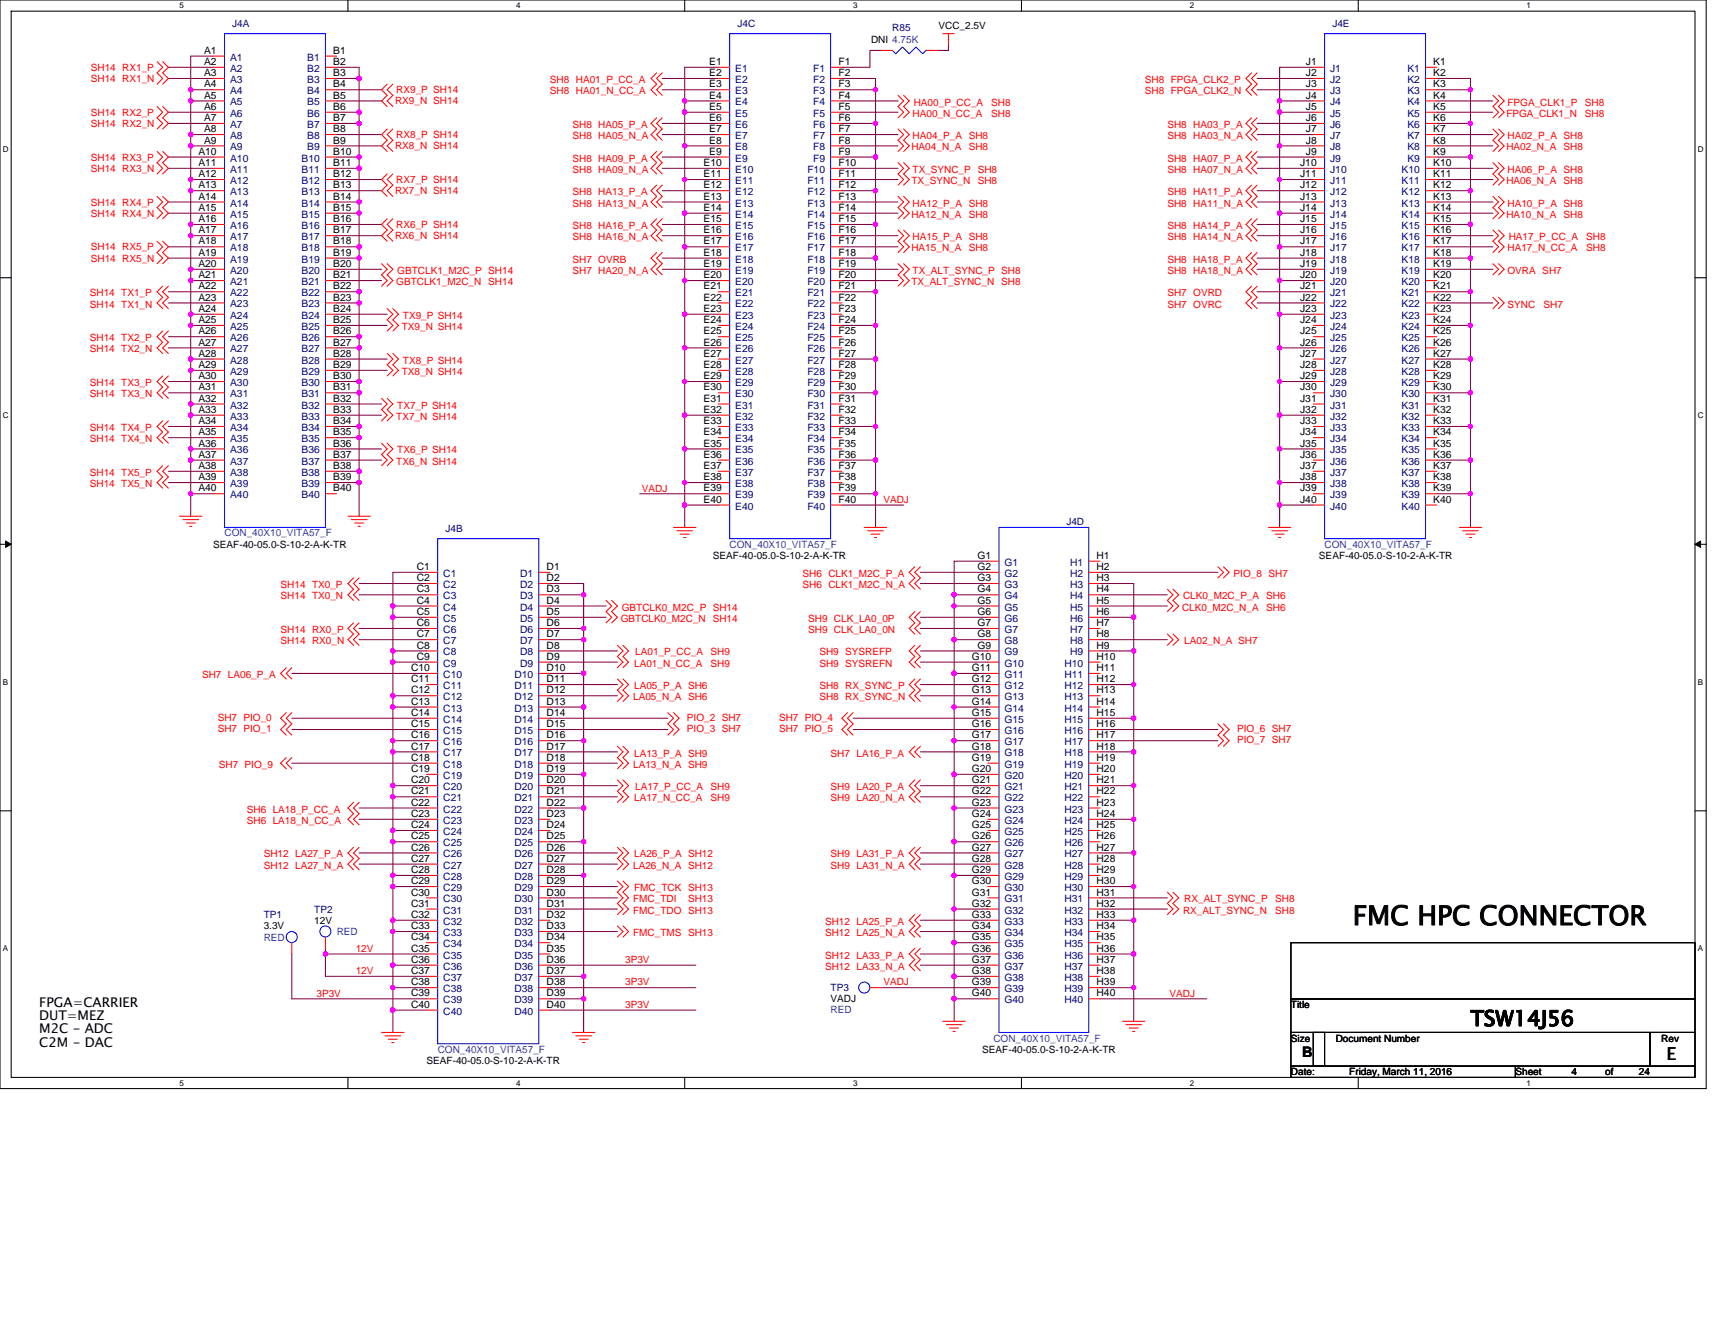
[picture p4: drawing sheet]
<svg xmlns="http://www.w3.org/2000/svg" width="279mm" height="216mm" viewBox="0 0 279 216" stroke-linecap="round" stroke-linejoin="round" font-family="sans-serif">
<defs><g id="words">
<text font-size="4.4" x="220.4" y="150.7">FMC HPC CONNECTOR</text>
<text font-size="3.5" x="239.6" y="167.2">TSW14J56</text>
<text font-size="2.9" x="271.6" y="172.8">E</text>
<text font-size="2.4" x="212.1" y="172.3">B</text>
<g font-size="2.2">
<text x="6.4" y="164">FPGA=CARRIER</text>
<text x="6.4" y="166.2">DUT=MEZ</text>
<text x="6.4" y="168.4">M2C - ADC</text>
<text x="6.4" y="170.6">C2M - DAC</text>
</g>
<g font-size="1.7">
<text x="33.3" y="8.8">A1</text>
<text x="33.3" y="10.6">A2</text>
<text x="54.3" y="8.8">B1</text>
<text x="54.3" y="10.6">B2</text>
<text x="115.5" y="10.6">E1</text>
<text x="136.6" y="10.6">F1</text>
<text x="212.7" y="10.6">J1</text>
<text x="233.5" y="10.6">K1</text>
<text x="33.3" y="12.4">A3</text>
<text x="33.3" y="14.2">A4</text>
<text x="33.3" y="16.1">A5</text>
<text x="33.3" y="17.9">A6</text>
<text x="54.3" y="12.4">B3</text>
<text x="54.3" y="14.2">B4</text>
<text x="54.3" y="16.1">B5</text>
<text x="54.3" y="17.9">B6</text>
<text x="115.5" y="12.4">E2</text>
<text x="115.5" y="14.2">E3</text>
<text x="115.5" y="16.1">E4</text>
<text x="115.5" y="17.9">E5</text>
<text x="136.6" y="12.4">F2</text>
<text x="136.6" y="14.2">F3</text>
<text x="136.6" y="16.1">F4</text>
<text x="136.6" y="17.9">F5</text>
<text x="212.7" y="12.4">J2</text>
<text x="212.7" y="14.2">J3</text>
<text x="212.7" y="16.1">J4</text>
<text x="212.7" y="17.9">J5</text>
<text x="233.5" y="12.4">K2</text>
<text x="233.5" y="14.2">K3</text>
<text x="233.5" y="16.1">K4</text>
<text x="233.5" y="17.9">K5</text>
<text x="33.3" y="19.7">A7</text>
<text x="33.3" y="21.5">A8</text>
<text x="33.3" y="23.4">A9</text>
<text x="54.3" y="19.7">B7</text>
<text x="54.3" y="21.5">B8</text>
<text x="54.3" y="23.4">B9</text>
<text x="115.5" y="19.7">E6</text>
<text x="115.5" y="21.5">E7</text>
<text x="115.5" y="23.4">E8</text>
<text x="136.6" y="19.7">F6</text>
<text x="136.6" y="21.5">F7</text>
<text x="136.6" y="23.4">F8</text>
<text x="212.7" y="19.7">J6</text>
<text x="212.7" y="21.5">J7</text>
<text x="212.7" y="23.4">J8</text>
<text x="233.5" y="19.7">K6</text>
<text x="233.5" y="21.5">K7</text>
<text x="233.5" y="23.4">K8</text>
<text x="32.3" y="25.2">A10</text>
<text x="32.3" y="27.1">A11</text>
<text x="32.3" y="28.9">A12</text>
<text x="54.3" y="25.2">B10</text>
<text x="54.3" y="27.1">B11</text>
<text x="54.3" y="28.9">B12</text>
<text x="114.6" y="27.1">E10</text>
<text x="114.6" y="28.9">E11</text>
<text x="115.5" y="25.2">E9</text>
<text x="136.6" y="27.1">F10</text>
<text x="136.6" y="28.9">F11</text>
<text x="136.6" y="25.2">F9</text>
<text x="211.8" y="27.1">J10</text>
<text x="211.8" y="28.9">J11</text>
<text x="212.7" y="25.2">J9</text>
<text x="233.5" y="27.1">K10</text>
<text x="233.5" y="28.9">K11</text>
<text x="233.5" y="25.2">K9</text>
<text x="32.3" y="30.7">A13</text>
<text x="32.3" y="32.5">A14</text>
<text x="32.3" y="34.4">A15</text>
<text x="54.3" y="30.7">B13</text>
<text x="54.3" y="32.5">B14</text>
<text x="54.3" y="34.4">B15</text>
<text x="114.6" y="30.7">E12</text>
<text x="114.6" y="32.5">E13</text>
<text x="114.6" y="34.4">E14</text>
<text x="136.6" y="30.7">F12</text>
<text x="136.6" y="32.5">F13</text>
<text x="136.6" y="34.4">F14</text>
<text x="211.8" y="30.7">J12</text>
<text x="211.8" y="32.5">J13</text>
<text x="211.8" y="34.4">J14</text>
<text x="233.5" y="30.7">K12</text>
<text x="233.5" y="32.5">K13</text>
<text x="233.5" y="34.4">K14</text>
<text x="32.3" y="36.2">A16</text>
<text x="32.3" y="38">A17</text>
<text x="32.3" y="39.8">A18</text>
<text x="32.3" y="41.7">A19</text>
<text x="54.3" y="36.2">B16</text>
<text x="54.3" y="38">B17</text>
<text x="54.3" y="39.8">B18</text>
<text x="54.3" y="41.7">B19</text>
<text x="114.6" y="36.2">E15</text>
<text x="114.6" y="38">E16</text>
<text x="114.6" y="39.8">E17</text>
<text x="114.6" y="41.7">E18</text>
<text x="136.6" y="36.2">F15</text>
<text x="136.6" y="38">F16</text>
<text x="136.6" y="39.8">F17</text>
<text x="136.6" y="41.7">F18</text>
<text x="211.8" y="36.2">J15</text>
<text x="211.8" y="38">J16</text>
<text x="211.8" y="39.8">J17</text>
<text x="211.8" y="41.7">J18</text>
<text x="233.5" y="36.2">K15</text>
<text x="233.5" y="38">K16</text>
<text x="233.5" y="39.8">K17</text>
<text x="233.5" y="41.7">K18</text>
<text x="32.3" y="43.5">A20</text>
<text x="32.3" y="45.3">A21</text>
<text x="32.3" y="47.2">A22</text>
<text x="54.3" y="43.5">B20</text>
<text x="54.3" y="45.3">B21</text>
<text x="54.3" y="47.2">B22</text>
<text x="114.6" y="43.5">E19</text>
<text x="114.6" y="45.3">E20</text>
<text x="114.6" y="47.2">E21</text>
<text x="136.6" y="43.5">F19</text>
<text x="136.6" y="45.3">F20</text>
<text x="136.6" y="47.2">F21</text>
<text x="211.8" y="43.5">J19</text>
<text x="211.8" y="45.3">J20</text>
<text x="211.8" y="47.2">J21</text>
<text x="233.5" y="43.5">K19</text>
<text x="233.5" y="45.3">K20</text>
<text x="233.5" y="47.2">K21</text>
<text x="32.3" y="49">A23</text>
<text x="32.3" y="50.8">A24</text>
<text x="32.3" y="52.6">A25</text>
<text x="54.3" y="49">B23</text>
<text x="54.3" y="50.8">B24</text>
<text x="54.3" y="52.6">B25</text>
<text x="114.6" y="49">E22</text>
<text x="114.6" y="50.8">E23</text>
<text x="114.6" y="52.6">E24</text>
<text x="136.6" y="49">F22</text>
<text x="136.6" y="50.8">F23</text>
<text x="136.6" y="52.6">F24</text>
<text x="211.8" y="49">J22</text>
<text x="211.8" y="50.8">J23</text>
<text x="211.8" y="52.6">J24</text>
<text x="233.5" y="49">K22</text>
<text x="233.5" y="50.8">K23</text>
<text x="233.5" y="52.6">K24</text>
<text x="32.3" y="54.5">A26</text>
<text x="32.3" y="56.3">A27</text>
<text x="32.3" y="58.1">A28</text>
<text x="32.3" y="60">A29</text>
<text x="54.3" y="54.5">B26</text>
<text x="54.3" y="56.3">B27</text>
<text x="54.3" y="58.1">B28</text>
<text x="54.3" y="60">B29</text>
<text x="114.6" y="54.5">E25</text>
<text x="114.6" y="56.3">E26</text>
<text x="114.6" y="58.1">E27</text>
<text x="114.6" y="60">E28</text>
<text x="136.6" y="54.5">F25</text>
<text x="136.6" y="56.3">F26</text>
<text x="136.6" y="58.1">F27</text>
<text x="136.6" y="60">F28</text>
<text x="211.8" y="54.5">J25</text>
<text x="211.8" y="56.3">J26</text>
<text x="211.8" y="58.1">J27</text>
<text x="211.8" y="60">J28</text>
<text x="233.5" y="54.5">K25</text>
<text x="233.5" y="56.3">K26</text>
<text x="233.5" y="58.1">K27</text>
<text x="233.5" y="60">K28</text>
<text x="32.3" y="61.8">A30</text>
<text x="32.3" y="63.6">A31</text>
<text x="32.3" y="65.4">A32</text>
<text x="54.3" y="61.8">B30</text>
<text x="54.3" y="63.6">B31</text>
<text x="54.3" y="65.4">B32</text>
<text x="114.6" y="61.8">E29</text>
<text x="114.6" y="63.6">E30</text>
<text x="114.6" y="65.4">E31</text>
<text x="136.6" y="61.8">F29</text>
<text x="136.6" y="63.6">F30</text>
<text x="136.6" y="65.4">F31</text>
<text x="211.8" y="61.8">J29</text>
<text x="211.8" y="63.6">J30</text>
<text x="211.8" y="65.4">J31</text>
<text x="233.5" y="61.8">K29</text>
<text x="233.5" y="63.6">K30</text>
<text x="233.5" y="65.4">K31</text>
<text x="32.3" y="67.3">A33</text>
<text x="32.3" y="69.1">A34</text>
<text x="32.3" y="70.9">A35</text>
<text x="54.3" y="67.3">B33</text>
<text x="54.3" y="69.1">B34</text>
<text x="54.3" y="70.9">B35</text>
<text x="114.6" y="67.3">E32</text>
<text x="114.6" y="69.1">E33</text>
<text x="114.6" y="70.9">E34</text>
<text x="136.6" y="67.3">F32</text>
<text x="136.6" y="69.1">F33</text>
<text x="136.6" y="70.9">F34</text>
<text x="211.8" y="67.3">J32</text>
<text x="211.8" y="69.1">J33</text>
<text x="211.8" y="70.9">J34</text>
<text x="233.5" y="67.3">K32</text>
<text x="233.5" y="69.1">K33</text>
<text x="233.5" y="70.9">K34</text>
<text x="32.3" y="72.8">A36</text>
<text x="32.3" y="74.6">A37</text>
<text x="32.3" y="76.4">A38</text>
<text x="54.3" y="72.8">B36</text>
<text x="54.3" y="74.6">B37</text>
<text x="54.3" y="76.4">B38</text>
<text x="114.6" y="72.8">E35</text>
<text x="114.6" y="74.6">E36</text>
<text x="114.6" y="76.4">E37</text>
<text x="136.6" y="72.8">F35</text>
<text x="136.6" y="74.6">F36</text>
<text x="136.6" y="76.4">F37</text>
<text x="211.8" y="72.8">J35</text>
<text x="211.8" y="74.6">J36</text>
<text x="211.8" y="76.4">J37</text>
<text x="233.5" y="72.8">K35</text>
<text x="233.5" y="74.6">K36</text>
<text x="233.5" y="76.4">K37</text>
<text x="32.3" y="78.3">A39</text>
<text x="32.3" y="80.1">A40</text>
<text x="54.3" y="78.3">B39</text>
<text x="54.3" y="80.1">B40</text>
<text x="114.6" y="78.3">E38</text>
<text x="114.6" y="80.1">E39</text>
<text x="114.6" y="81.9">E40</text>
<text x="136.6" y="78.3">F38</text>
<text x="136.6" y="80.1">F39</text>
<text x="136.6" y="81.9">F40</text>
<text x="211.8" y="78.3">J38</text>
<text x="211.8" y="80.1">J39</text>
<text x="211.8" y="81.9">J40</text>
<text x="233.5" y="78.3">K38</text>
<text x="233.5" y="80.1">K39</text>
<text x="233.5" y="81.9">K40</text>
<text x="67.9" y="92.9">C1</text>
<text x="67.9" y="94.7">C2</text>
<text x="89" y="92.9">D1</text>
<text x="89" y="94.7">D2</text>
<text x="159.2" y="91.1">G1</text>
<text x="159.2" y="92.9">G2</text>
<text x="159.2" y="94.7">G3</text>
<text x="178.6" y="91.1">H1</text>
<text x="178.6" y="92.9">H2</text>
<text x="178.6" y="94.7">H3</text>
<text x="67.9" y="96.5">C3</text>
<text x="67.9" y="98.4">C4</text>
<text x="67.9" y="100.2">C5</text>
<text x="89" y="96.5">D3</text>
<text x="89" y="98.4">D4</text>
<text x="89" y="100.2">D5</text>
<text x="159.2" y="96.5">G4</text>
<text x="159.2" y="98.4">G5</text>
<text x="159.2" y="100.2">G6</text>
<text x="178.6" y="96.5">H4</text>
<text x="178.6" y="98.4">H5</text>
<text x="178.6" y="100.2">H6</text>
<text x="67.9" y="102">C6</text>
<text x="67.9" y="103.8">C7</text>
<text x="67.9" y="105.7">C8</text>
<text x="67.9" y="107.5">C9</text>
<text x="89" y="102">D6</text>
<text x="89" y="103.8">D7</text>
<text x="89" y="105.7">D8</text>
<text x="89" y="107.5">D9</text>
<text x="158.3" y="107.5">G10</text>
<text x="159.2" y="102">G7</text>
<text x="159.2" y="103.8">G8</text>
<text x="159.2" y="105.7">G9</text>
<text x="178.6" y="107.5">H10</text>
<text x="178.6" y="102">H7</text>
<text x="178.6" y="103.8">H8</text>
<text x="178.6" y="105.7">H9</text>
<text x="67" y="109.3">C10</text>
<text x="67" y="111.2">C11</text>
<text x="67" y="113">C12</text>
<text x="89" y="109.3">D10</text>
<text x="89" y="111.2">D11</text>
<text x="89" y="113">D12</text>
<text x="158.3" y="109.3">G11</text>
<text x="158.3" y="111.2">G12</text>
<text x="158.3" y="113">G13</text>
<text x="178.6" y="109.3">H11</text>
<text x="178.6" y="111.2">H12</text>
<text x="178.6" y="113">H13</text>
<text x="67" y="114.8">C13</text>
<text x="67" y="116.6">C14</text>
<text x="67" y="118.5">C15</text>
<text x="89" y="114.8">D13</text>
<text x="89" y="116.6">D14</text>
<text x="89" y="118.5">D15</text>
<text x="158.3" y="114.8">G14</text>
<text x="158.3" y="116.6">G15</text>
<text x="158.3" y="118.5">G16</text>
<text x="178.6" y="114.8">H14</text>
<text x="178.6" y="116.6">H15</text>
<text x="178.6" y="118.5">H16</text>
<text x="67" y="120.3">C16</text>
<text x="67" y="122.1">C17</text>
<text x="67" y="124">C18</text>
<text x="67" y="125.8">C19</text>
<text x="89" y="120.3">D16</text>
<text x="89" y="122.1">D17</text>
<text x="89" y="124">D18</text>
<text x="89" y="125.8">D19</text>
<text x="158.3" y="120.3">G17</text>
<text x="158.3" y="122.1">G18</text>
<text x="158.3" y="124">G19</text>
<text x="158.3" y="125.8">G20</text>
<text x="178.6" y="120.3">H17</text>
<text x="178.6" y="122.1">H18</text>
<text x="178.6" y="124">H19</text>
<text x="178.6" y="125.8">H20</text>
<text x="67" y="127.6">C20</text>
<text x="67" y="129.5">C21</text>
<text x="67" y="131.3">C22</text>
<text x="89" y="127.6">D20</text>
<text x="89" y="129.5">D21</text>
<text x="89" y="131.3">D22</text>
<text x="158.3" y="127.6">G21</text>
<text x="158.3" y="129.5">G22</text>
<text x="158.3" y="131.3">G23</text>
<text x="178.6" y="127.6">H21</text>
<text x="178.6" y="129.5">H22</text>
<text x="178.6" y="131.3">H23</text>
<text x="67" y="133.1">C23</text>
<text x="67" y="134.9">C24</text>
<text x="67" y="136.8">C25</text>
<text x="89" y="133.1">D23</text>
<text x="89" y="134.9">D24</text>
<text x="89" y="136.8">D25</text>
<text x="158.3" y="133.1">G24</text>
<text x="158.3" y="134.9">G25</text>
<text x="158.3" y="136.8">G26</text>
<text x="178.6" y="133.1">H24</text>
<text x="178.6" y="134.9">H25</text>
<text x="178.6" y="136.8">H26</text>
<text x="67" y="138.6">C26</text>
<text x="67" y="140.4">C27</text>
<text x="67" y="142.3">C28</text>
<text x="89" y="138.6">D26</text>
<text x="89" y="140.4">D27</text>
<text x="89" y="142.3">D28</text>
<text x="158.3" y="138.6">G27</text>
<text x="158.3" y="140.4">G28</text>
<text x="158.3" y="142.3">G29</text>
<text x="178.6" y="138.6">H27</text>
<text x="178.6" y="140.4">H28</text>
<text x="178.6" y="142.3">H29</text>
<text x="67" y="144.1">C29</text>
<text x="67" y="145.9">C30</text>
<text x="67" y="147.7">C31</text>
<text x="67" y="149.6">C32</text>
<text x="89" y="144.1">D29</text>
<text x="89" y="145.9">D30</text>
<text x="89" y="147.7">D31</text>
<text x="89" y="149.6">D32</text>
<text x="158.3" y="144.1">G30</text>
<text x="158.3" y="145.9">G31</text>
<text x="158.3" y="147.7">G32</text>
<text x="158.3" y="149.6">G33</text>
<text x="178.6" y="144.1">H30</text>
<text x="178.6" y="145.9">H31</text>
<text x="178.6" y="147.7">H32</text>
<text x="178.6" y="149.6">H33</text>
<text x="67" y="151.4">C33</text>
<text x="67" y="153.2">C34</text>
<text x="67" y="155.1">C35</text>
<text x="89" y="151.4">D33</text>
<text x="89" y="153.2">D34</text>
<text x="89" y="155.1">D35</text>
<text x="158.3" y="151.4">G34</text>
<text x="158.3" y="153.2">G35</text>
<text x="158.3" y="155.1">G36</text>
<text x="178.6" y="151.4">H34</text>
<text x="178.6" y="153.2">H35</text>
<text x="178.6" y="155.1">H36</text>
<text x="67" y="156.9">C36</text>
<text x="67" y="158.7">C37</text>
<text x="67" y="160.5">C38</text>
<text x="89" y="156.9">D36</text>
<text x="89" y="158.7">D37</text>
<text x="89" y="160.5">D38</text>
<text x="158.3" y="156.9">G37</text>
<text x="158.3" y="158.7">G38</text>
<text x="158.3" y="160.5">G39</text>
<text x="178.6" y="156.9">H37</text>
<text x="178.6" y="158.7">H38</text>
<text x="178.6" y="160.5">H39</text>
<text x="67" y="162.4">C39</text>
<text x="67" y="164.2">C40</text>
<text x="89" y="162.4">D39</text>
<text x="89" y="164.2">D40</text>
<text x="158.3" y="162.4">G40</text>
<text x="178.6" y="162.4">H40</text>
</g>
<g font-size="1.7" fill="#000080">
<text x="37.5" y="9.9">A1</text>
<text x="37.5" y="11.7">A2</text>
<text x="50.1" y="9.9">B1</text>
<text x="50.1" y="11.7">B2</text>
<text x="119.8" y="11.7">E1</text>
<text x="132.5" y="11.7">F1</text>
<text x="216.7" y="11.7">J1</text>
<text x="229.3" y="11.7">K1</text>
<text x="37.5" y="13.5">A3</text>
<text x="37.5" y="15.4">A4</text>
<text x="37.5" y="17.2">A5</text>
<text x="50.1" y="13.5">B3</text>
<text x="50.1" y="15.4">B4</text>
<text x="50.1" y="17.2">B5</text>
<text x="119.8" y="13.5">E2</text>
<text x="119.8" y="15.4">E3</text>
<text x="119.8" y="17.2">E4</text>
<text x="132.5" y="13.5">F2</text>
<text x="132.5" y="15.4">F3</text>
<text x="132.5" y="17.2">F4</text>
<text x="216.7" y="13.5">J2</text>
<text x="216.7" y="15.4">J3</text>
<text x="216.7" y="17.2">J4</text>
<text x="229.3" y="13.5">K2</text>
<text x="229.3" y="15.4">K3</text>
<text x="229.3" y="17.2">K4</text>
<text x="37.5" y="19">A6</text>
<text x="37.5" y="20.8">A7</text>
<text x="37.5" y="22.7">A8</text>
<text x="50.1" y="19">B6</text>
<text x="50.1" y="20.8">B7</text>
<text x="50.1" y="22.7">B8</text>
<text x="119.8" y="19">E5</text>
<text x="119.8" y="20.8">E6</text>
<text x="119.8" y="22.7">E7</text>
<text x="132.5" y="19">F5</text>
<text x="132.5" y="20.8">F6</text>
<text x="132.5" y="22.7">F7</text>
<text x="216.7" y="19">J5</text>
<text x="216.7" y="20.8">J6</text>
<text x="216.7" y="22.7">J7</text>
<text x="229.3" y="19">K5</text>
<text x="229.3" y="20.8">K6</text>
<text x="229.3" y="22.7">K7</text>
<text x="37.5" y="24.5">A9</text>
<text x="37.5" y="26.3">A10</text>
<text x="37.5" y="28.2">A11</text>
<text x="37.5" y="30">A12</text>
<text x="49.1" y="26.3">B10</text>
<text x="49.1" y="28.2">B11</text>
<text x="49.1" y="30">B12</text>
<text x="50.1" y="24.5">B9</text>
<text x="119.8" y="24.5">E8</text>
<text x="119.8" y="26.3">E9</text>
<text x="119.8" y="28.2">E10</text>
<text x="119.8" y="30">E11</text>
<text x="131.5" y="28.2">F10</text>
<text x="131.5" y="30">F11</text>
<text x="132.5" y="24.5">F8</text>
<text x="132.5" y="26.3">F9</text>
<text x="216.7" y="24.5">J8</text>
<text x="216.7" y="26.3">J9</text>
<text x="216.7" y="28.2">J10</text>
<text x="216.7" y="30">J11</text>
<text x="228.3" y="28.2">K10</text>
<text x="228.3" y="30">K11</text>
<text x="229.3" y="24.5">K8</text>
<text x="229.3" y="26.3">K9</text>
<text x="37.5" y="31.8">A13</text>
<text x="37.5" y="33.7">A14</text>
<text x="37.5" y="35.5">A15</text>
<text x="49.1" y="31.8">B13</text>
<text x="49.1" y="33.7">B14</text>
<text x="49.1" y="35.5">B15</text>
<text x="119.8" y="31.8">E12</text>
<text x="119.8" y="33.7">E13</text>
<text x="119.8" y="35.5">E14</text>
<text x="131.5" y="31.8">F12</text>
<text x="131.5" y="33.7">F13</text>
<text x="131.5" y="35.5">F14</text>
<text x="216.7" y="31.8">J12</text>
<text x="216.7" y="33.7">J13</text>
<text x="216.7" y="35.5">J14</text>
<text x="228.3" y="31.8">K12</text>
<text x="228.3" y="33.7">K13</text>
<text x="228.3" y="35.5">K14</text>
<text x="37.5" y="37.3">A16</text>
<text x="37.5" y="39.1">A17</text>
<text x="37.5" y="41">A18</text>
<text x="49.1" y="37.3">B16</text>
<text x="49.1" y="39.1">B17</text>
<text x="49.1" y="41">B18</text>
<text x="119.8" y="37.3">E15</text>
<text x="119.8" y="39.1">E16</text>
<text x="119.8" y="41">E17</text>
<text x="131.5" y="37.3">F15</text>
<text x="131.5" y="39.1">F16</text>
<text x="131.5" y="41">F17</text>
<text x="216.7" y="37.3">J15</text>
<text x="216.7" y="39.1">J16</text>
<text x="216.7" y="41">J17</text>
<text x="228.3" y="37.3">K15</text>
<text x="228.3" y="39.1">K16</text>
<text x="228.3" y="41">K17</text>
<text x="37.5" y="42.8">A19</text>
<text x="37.5" y="44.6">A20</text>
<text x="37.5" y="46.5">A21</text>
<text x="49.1" y="42.8">B19</text>
<text x="49.1" y="44.6">B20</text>
<text x="49.1" y="46.5">B21</text>
<text x="119.8" y="42.8">E18</text>
<text x="119.8" y="44.6">E19</text>
<text x="119.8" y="46.5">E20</text>
<text x="131.5" y="42.8">F18</text>
<text x="131.5" y="44.6">F19</text>
<text x="131.5" y="46.5">F20</text>
<text x="216.7" y="42.8">J18</text>
<text x="216.7" y="44.6">J19</text>
<text x="216.7" y="46.5">J20</text>
<text x="228.3" y="42.8">K18</text>
<text x="228.3" y="44.6">K19</text>
<text x="228.3" y="46.5">K20</text>
<text x="37.5" y="48.3">A22</text>
<text x="37.5" y="50.1">A23</text>
<text x="37.5" y="51.9">A24</text>
<text x="37.5" y="53.8">A25</text>
<text x="49.1" y="48.3">B22</text>
<text x="49.1" y="50.1">B23</text>
<text x="49.1" y="51.9">B24</text>
<text x="49.1" y="53.8">B25</text>
<text x="119.8" y="48.3">E21</text>
<text x="119.8" y="50.1">E22</text>
<text x="119.8" y="51.9">E23</text>
<text x="119.8" y="53.8">E24</text>
<text x="131.5" y="48.3">F21</text>
<text x="131.5" y="50.1">F22</text>
<text x="131.5" y="51.9">F23</text>
<text x="131.5" y="53.8">F24</text>
<text x="216.7" y="48.3">J21</text>
<text x="216.7" y="50.1">J22</text>
<text x="216.7" y="51.9">J23</text>
<text x="216.7" y="53.8">J24</text>
<text x="228.3" y="48.3">K21</text>
<text x="228.3" y="50.1">K22</text>
<text x="228.3" y="51.9">K23</text>
<text x="228.3" y="53.8">K24</text>
<text x="37.5" y="55.6">A26</text>
<text x="37.5" y="57.4">A27</text>
<text x="37.5" y="59.2">A28</text>
<text x="49.1" y="55.6">B26</text>
<text x="49.1" y="57.4">B27</text>
<text x="49.1" y="59.2">B28</text>
<text x="119.8" y="55.6">E25</text>
<text x="119.8" y="57.4">E26</text>
<text x="119.8" y="59.2">E27</text>
<text x="131.5" y="55.6">F25</text>
<text x="131.5" y="57.4">F26</text>
<text x="131.5" y="59.2">F27</text>
<text x="216.7" y="55.6">J25</text>
<text x="216.7" y="57.4">J26</text>
<text x="216.7" y="59.2">J27</text>
<text x="228.3" y="55.6">K25</text>
<text x="228.3" y="57.4">K26</text>
<text x="228.3" y="59.2">K27</text>
<text x="37.5" y="61.1">A29</text>
<text x="37.5" y="62.9">A30</text>
<text x="37.5" y="64.7">A31</text>
<text x="49.1" y="61.1">B29</text>
<text x="49.1" y="62.9">B30</text>
<text x="49.1" y="64.7">B31</text>
<text x="119.8" y="61.1">E28</text>
<text x="119.8" y="62.9">E29</text>
<text x="119.8" y="64.7">E30</text>
<text x="131.5" y="61.1">F28</text>
<text x="131.5" y="62.9">F29</text>
<text x="131.5" y="64.7">F30</text>
<text x="216.7" y="61.1">J28</text>
<text x="216.7" y="62.9">J29</text>
<text x="216.7" y="64.7">J30</text>
<text x="228.3" y="61.1">K28</text>
<text x="228.3" y="62.9">K29</text>
<text x="228.3" y="64.7">K30</text>
<text x="37.5" y="66.6">A32</text>
<text x="37.5" y="68.4">A33</text>
<text x="37.5" y="70.2">A34</text>
<text x="49.1" y="66.6">B32</text>
<text x="49.1" y="68.4">B33</text>
<text x="49.1" y="70.2">B34</text>
<text x="119.8" y="66.6">E31</text>
<text x="119.8" y="68.4">E32</text>
<text x="119.8" y="70.2">E33</text>
<text x="131.5" y="66.6">F31</text>
<text x="131.5" y="68.4">F32</text>
<text x="131.5" y="70.2">F33</text>
<text x="216.7" y="66.6">J31</text>
<text x="216.7" y="68.4">J32</text>
<text x="216.7" y="70.2">J33</text>
<text x="228.3" y="66.6">K31</text>
<text x="228.3" y="68.4">K32</text>
<text x="228.3" y="70.2">K33</text>
<text x="37.5" y="72.1">A35</text>
<text x="37.5" y="73.9">A36</text>
<text x="37.5" y="75.7">A37</text>
<text x="37.5" y="77.5">A38</text>
<text x="49.1" y="72.1">B35</text>
<text x="49.1" y="73.9">B36</text>
<text x="49.1" y="75.7">B37</text>
<text x="49.1" y="77.5">B38</text>
<text x="119.8" y="72.1">E34</text>
<text x="119.8" y="73.9">E35</text>
<text x="119.8" y="75.7">E36</text>
<text x="119.8" y="77.5">E37</text>
<text x="131.5" y="72.1">F34</text>
<text x="131.5" y="73.9">F35</text>
<text x="131.5" y="75.7">F36</text>
<text x="131.5" y="77.5">F37</text>
<text x="216.7" y="72.1">J34</text>
<text x="216.7" y="73.9">J35</text>
<text x="216.7" y="75.7">J36</text>
<text x="216.7" y="77.5">J37</text>
<text x="228.3" y="72.1">K34</text>
<text x="228.3" y="73.9">K35</text>
<text x="228.3" y="75.7">K36</text>
<text x="228.3" y="77.5">K37</text>
<text x="37.5" y="79.4">A39</text>
<text x="37.5" y="81.2">A40</text>
<text x="49.1" y="79.4">B39</text>
<text x="49.1" y="81.2">B40</text>
<text x="119.8" y="79.4">E38</text>
<text x="119.8" y="81.2">E39</text>
<text x="119.8" y="83">E40</text>
<text x="131.5" y="79.4">F38</text>
<text x="131.5" y="81.2">F39</text>
<text x="131.5" y="83">F40</text>
<text x="216.7" y="79.4">J38</text>
<text x="216.7" y="81.2">J39</text>
<text x="216.7" y="83">J40</text>
<text x="228.3" y="79.4">K38</text>
<text x="228.3" y="81.2">K39</text>
<text x="228.3" y="83">K40</text>
<text x="72.2" y="94">C1</text>
<text x="72.2" y="95.8">C2</text>
<text x="84.7" y="94">D1</text>
<text x="84.7" y="95.8">D2</text>
<text x="163.7" y="92.2">G1</text>
<text x="163.7" y="94">G2</text>
<text x="163.7" y="95.8">G3</text>
<text x="174.3" y="92.2">H1</text>
<text x="174.3" y="94">H2</text>
<text x="174.3" y="95.8">H3</text>
<text x="72.2" y="97.7">C3</text>
<text x="72.2" y="99.5">C4</text>
<text x="72.2" y="101.3">C5</text>
<text x="84.7" y="97.7">D3</text>
<text x="84.7" y="99.5">D4</text>
<text x="84.7" y="101.3">D5</text>
<text x="163.7" y="97.7">G4</text>
<text x="163.7" y="99.5">G5</text>
<text x="163.7" y="101.3">G6</text>
<text x="174.3" y="97.7">H4</text>
<text x="174.3" y="99.5">H5</text>
<text x="174.3" y="101.3">H6</text>
<text x="72.2" y="103.1">C6</text>
<text x="72.2" y="105">C7</text>
<text x="72.2" y="106.8">C8</text>
<text x="84.7" y="103.1">D6</text>
<text x="84.7" y="105">D7</text>
<text x="84.7" y="106.8">D8</text>
<text x="163.7" y="103.1">G7</text>
<text x="163.7" y="105">G8</text>
<text x="163.7" y="106.8">G9</text>
<text x="174.3" y="103.1">H7</text>
<text x="174.3" y="105">H8</text>
<text x="174.3" y="106.8">H9</text>
<text x="72.2" y="108.6">C9</text>
<text x="72.2" y="110.5">C10</text>
<text x="72.2" y="112.3">C11</text>
<text x="83.8" y="110.5">D10</text>
<text x="83.8" y="112.3">D11</text>
<text x="84.7" y="108.6">D9</text>
<text x="163.7" y="108.6">G10</text>
<text x="163.7" y="110.5">G11</text>
<text x="163.7" y="112.3">G12</text>
<text x="173.4" y="108.6">H10</text>
<text x="173.4" y="110.5">H11</text>
<text x="173.4" y="112.3">H12</text>
<text x="72.2" y="114.1">C12</text>
<text x="72.2" y="116">C13</text>
<text x="72.2" y="117.8">C14</text>
<text x="72.2" y="119.6">C15</text>
<text x="83.8" y="114.1">D12</text>
<text x="83.8" y="116">D13</text>
<text x="83.8" y="117.8">D14</text>
<text x="83.8" y="119.6">D15</text>
<text x="163.7" y="114.1">G13</text>
<text x="163.7" y="116">G14</text>
<text x="163.7" y="117.8">G15</text>
<text x="163.7" y="119.6">G16</text>
<text x="173.4" y="114.1">H13</text>
<text x="173.4" y="116">H14</text>
<text x="173.4" y="117.8">H15</text>
<text x="173.4" y="119.6">H16</text>
<text x="72.2" y="121.4">C16</text>
<text x="72.2" y="123.3">C17</text>
<text x="72.2" y="125.1">C18</text>
<text x="83.8" y="121.4">D16</text>
<text x="83.8" y="123.3">D17</text>
<text x="83.8" y="125.1">D18</text>
<text x="163.7" y="121.4">G17</text>
<text x="163.7" y="123.3">G18</text>
<text x="163.7" y="125.1">G19</text>
<text x="173.4" y="121.4">H17</text>
<text x="173.4" y="123.3">H18</text>
<text x="173.4" y="125.1">H19</text>
<text x="72.2" y="126.9">C19</text>
<text x="72.2" y="128.8">C20</text>
<text x="72.2" y="130.6">C21</text>
<text x="83.8" y="126.9">D19</text>
<text x="83.8" y="128.8">D20</text>
<text x="83.8" y="130.6">D21</text>
<text x="163.7" y="126.9">G20</text>
<text x="163.7" y="128.8">G21</text>
<text x="163.7" y="130.6">G22</text>
<text x="173.4" y="126.9">H20</text>
<text x="173.4" y="128.8">H21</text>
<text x="173.4" y="130.6">H22</text>
<text x="72.2" y="132.4">C22</text>
<text x="72.2" y="134.2">C23</text>
<text x="72.2" y="136.1">C24</text>
<text x="72.2" y="137.9">C25</text>
<text x="83.8" y="132.4">D22</text>
<text x="83.8" y="134.2">D23</text>
<text x="83.8" y="136.1">D24</text>
<text x="83.8" y="137.9">D25</text>
<text x="163.7" y="132.4">G23</text>
<text x="163.7" y="134.2">G24</text>
<text x="163.7" y="136.1">G25</text>
<text x="163.7" y="137.9">G26</text>
<text x="173.4" y="132.4">H23</text>
<text x="173.4" y="134.2">H24</text>
<text x="173.4" y="136.1">H25</text>
<text x="173.4" y="137.9">H26</text>
<text x="72.2" y="139.7">C26</text>
<text x="72.2" y="141.5">C27</text>
<text x="72.2" y="143.4">C28</text>
<text x="83.8" y="139.7">D26</text>
<text x="83.8" y="141.5">D27</text>
<text x="83.8" y="143.4">D28</text>
<text x="163.7" y="139.7">G27</text>
<text x="163.7" y="141.5">G28</text>
<text x="163.7" y="143.4">G29</text>
<text x="173.4" y="139.7">H27</text>
<text x="173.4" y="141.5">H28</text>
<text x="173.4" y="143.4">H29</text>
<text x="72.2" y="145.2">C29</text>
<text x="72.2" y="147">C30</text>
<text x="72.2" y="148.9">C31</text>
<text x="83.8" y="145.2">D29</text>
<text x="83.8" y="147">D30</text>
<text x="83.8" y="148.9">D31</text>
<text x="163.7" y="145.2">G30</text>
<text x="163.7" y="147">G31</text>
<text x="163.7" y="148.9">G32</text>
<text x="173.4" y="145.2">H30</text>
<text x="173.4" y="147">H31</text>
<text x="173.4" y="148.9">H32</text>
<text x="72.2" y="150.7">C32</text>
<text x="72.2" y="152.5">C33</text>
<text x="72.2" y="154.3">C34</text>
<text x="83.8" y="150.7">D32</text>
<text x="83.8" y="152.5">D33</text>
<text x="83.8" y="154.3">D34</text>
<text x="163.7" y="150.7">G33</text>
<text x="163.7" y="152.5">G34</text>
<text x="163.7" y="154.3">G35</text>
<text x="173.4" y="150.7">H33</text>
<text x="173.4" y="152.5">H34</text>
<text x="173.4" y="154.3">H35</text>
<text x="72.2" y="156.2">C35</text>
<text x="72.2" y="158">C36</text>
<text x="72.2" y="159.8">C37</text>
<text x="72.2" y="161.7">C38</text>
<text x="83.8" y="156.2">D35</text>
<text x="83.8" y="158">D36</text>
<text x="83.8" y="159.8">D37</text>
<text x="83.8" y="161.7">D38</text>
<text x="163.7" y="156.2">G36</text>
<text x="163.7" y="158">G37</text>
<text x="163.7" y="159.8">G38</text>
<text x="163.7" y="161.7">G39</text>
<text x="173.4" y="156.2">H36</text>
<text x="173.4" y="158">H37</text>
<text x="173.4" y="159.8">H38</text>
<text x="173.4" y="161.7">H39</text>
<text x="72.2" y="163.5">C39</text>
<text x="72.2" y="165.3">C40</text>
<text x="83.8" y="163.5">D39</text>
<text x="83.8" y="165.3">D40</text>
<text x="163.7" y="163.5">G40</text>
<text x="173.4" y="163.5">H40</text>
</g>
<g font-size="1.6" fill="#000080">
<text x="37.8" y="4.4">J4A</text>
<text x="120.1" y="4.4">J4C</text>
<text x="145.4" y="5.1">R85</text>
<text x="217.1" y="4.4">J4E</text>
<text x="72.6" y="86.7">J4B</text>
<text x="173.7" y="85.6">J4D</text>
<text x="43" y="149.6">TP1</text>
<text x="51.2" y="148.7">TP2</text>
<text x="135.3" y="161.5">TP3</text>
</g>
<g font-size="1.6">
<text x="152.9" y="4.8">VCC_2.5V</text>
<text x="141.9" y="7">DNI 4.75K</text>
<text x="34.7" y="89.3">SEAF-40-05.0-S-10-2-A-K-TR</text>
<text x="116.1" y="91.1">SEAF-40-05.0-S-10-2-A-K-TR</text>
<text x="214.9" y="91.1">SEAF-40-05.0-S-10-2-A-K-TR</text>
<text x="43" y="151.4">3.3V</text>
<text x="51.2" y="150.5">12V</text>
<text x="135.3" y="163.3">VADJ</text>
<text x="210.3" y="164.2">Title</text>
<text x="69.5" y="173.4">SEAF-40-05.0-S-10-2-A-K-TR</text>
<text x="160" y="171.6">SEAF-40-05.0-S-10-2-A-K-TR</text>
<text x="210.3" y="169.7">Size</text>
<text x="217.6" y="169.7">Document Number</text>
<text x="270.7" y="169.7">Rev</text>
<text x="210.3" y="175.2">Date:</text>
<text x="219.8" y="175.2">Friday, March 11, 2016</text>
<text x="246.9" y="175.2">Sheet</text>
<text x="256" y="175.2">4</text>
<text x="261.5" y="175.2">of</text>
<text x="267" y="175.2">24</text>
</g>
<g font-size="1.6" fill="#f00">
<text x="14.8" y="11.5">SH14 RX1_P</text>
<text x="14.8" y="13.4">SH14 RX1_N</text>
<text x="64.4" y="17">RX9_N SH14</text>
<text x="64.6" y="15.2">RX9_P SH14</text>
<text x="89.6" y="13.5">SH8 HA01_P_CC_A</text>
<text x="89.6" y="15.4">SH8 HA01_N_CC_A</text>
<text x="148.9" y="17.2">HA00_P_CC_A</text>
<text x="161.5" y="17.2">SH8</text>
<text x="186.5" y="13.5">SH8 FPGA_CLK2_P</text>
<text x="186.5" y="15.4">SH8 FPGA_CLK2_N</text>
<text x="245.6" y="17.2">FPGA_CLK1_P</text>
<text x="258.2" y="17.2">SH8</text>
<text x="14.8" y="18.8">SH14 RX2_P</text>
<text x="14.8" y="20.7">SH14 RX2_N</text>
<text x="64.6" y="22.5">RX8_P SH14</text>
<text x="93.3" y="20.8">SH8 HA05_P_A</text>
<text x="93.3" y="22.7">SH8 HA05_N_A</text>
<text x="148.7" y="19">HA00_N_CC_A</text>
<text x="148.7" y="22.7">HA04_P_A SH8</text>
<text x="161.5" y="19">SH8</text>
<text x="190.2" y="20.8">SH8 HA03_P_A</text>
<text x="190.2" y="22.7">SH8 HA03_N_A</text>
<text x="245.4" y="19">FPGA_CLK1_N</text>
<text x="245.6" y="22.7">HA02_P_A SH8</text>
<text x="258.2" y="19">SH8</text>
<text x="14.8" y="26.2">SH14 RX3_P</text>
<text x="14.8" y="28">SH14 RX3_N</text>
<text x="64.4" y="24.3">RX8_N SH14</text>
<text x="64.6" y="29.8">RX7_P SH14</text>
<text x="93.3" y="26.4">SH8 HA09_P_A</text>
<text x="93.3" y="28.2">SH8 HA09_N_A</text>
<text x="148.5" y="24.5">HA04_N_A</text>
<text x="148.5" y="30">TX_SYNC_N</text>
<text x="148.7" y="28.2">TX_SYNC_P SH8</text>
<text x="157.8" y="24.5">SH8</text>
<text x="159.3" y="30">SH8</text>
<text x="190.2" y="26.4">SH8 HA07_P_A</text>
<text x="190.2" y="28.2">SH8 HA07_N_A</text>
<text x="245.4" y="24.5">HA02_N_A</text>
<text x="245.4" y="30">HA06_N_A</text>
<text x="245.6" y="28.2">HA06_P_A SH8</text>
<text x="254.7" y="24.5">SH8</text>
<text x="254.7" y="30">SH8</text>
<text x="14.8" y="33.5">SH14 RX4_P</text>
<text x="14.8" y="35.3">SH14 RX4_N</text>
<text x="64.4" y="31.6">RX7_N SH14</text>
<text x="93.3" y="31.8">SH8 HA13_P_A</text>
<text x="93.3" y="33.7">SH8 HA13_N_A</text>
<text x="148.5" y="35.5">HA12_N_A</text>
<text x="148.7" y="33.7">HA12_P_A SH8</text>
<text x="157.8" y="35.5">SH8</text>
<text x="190.2" y="31.8">SH8 HA11_P_A</text>
<text x="190.2" y="33.7">SH8 HA11_N_A</text>
<text x="245.4" y="35.5">HA10_N_A</text>
<text x="245.6" y="33.7">HA10_P_A SH8</text>
<text x="254.7" y="35.5">SH8</text>
<text x="14.8" y="40.8">SH14 RX5_P</text>
<text x="64.4" y="39">RX6_N SH14</text>
<text x="64.6" y="37.1">RX6_P SH14</text>
<text x="93.3" y="37.3">SH8 HA16_P_A</text>
<text x="93.3" y="39.1">SH8 HA16_N_A</text>
<text x="148.5" y="41">HA15_N_A</text>
<text x="148.7" y="39.1">HA15_P_A SH8</text>
<text x="157.8" y="41">SH8</text>
<text x="190.2" y="37.3">SH8 HA14_P_A</text>
<text x="190.2" y="39.1">SH8 HA14_N_A</text>
<text x="245.6" y="41">HA17_N_CC_A</text>
<text x="245.8" y="39.1">HA17_P_CC_A</text>
<text x="258.4" y="41">SH8</text>
<text x="258.4" y="39.1">SH8</text>
<text x="14.8" y="42.6">SH14 RX5_N</text>
<text x="64.6" y="46.5">GBTCLK1_M2C_N SH14</text>
<text x="64.7" y="44.6">GBTCLK1_M2C_P SH14</text>
<text x="93.3" y="42.8">SH7 OVRB</text>
<text x="93.3" y="44.6">SH7 HA20_N_A</text>
<text x="148.5" y="46.5">TX_ALT_SYNC_N SH8</text>
<text x="148.7" y="44.6">TX_ALT_SYNC_P SH8</text>
<text x="190.2" y="42.8">SH8 HA18_P_A</text>
<text x="190.2" y="44.6">SH8 HA18_N_A</text>
<text x="245.6" y="44.6">OVRA SH7</text>
<text x="14.6" y="48.3">SH14 TX1_P</text>
<text x="14.6" y="50.1">SH14 TX1_N</text>
<text x="65.5" y="53.8">TX9_N SH14</text>
<text x="65.6" y="51.9">TX9_P SH14</text>
<text x="190.2" y="48.3">SH7 OVRD</text>
<text x="190.2" y="50.1">SH7 OVRC</text>
<text x="245.6" y="50.1">SYNC</text>
<text x="251.5" y="50.1">SH7</text>
<text x="14.6" y="55.6">SH14 TX2_P</text>
<text x="14.6" y="57.4">SH14 TX2_N</text>
<text x="65.6" y="59.3">TX8_P SH14</text>
<text x="14.6" y="62.9">SH14 TX3_P</text>
<text x="14.6" y="64.7">SH14 TX3_N</text>
<text x="65.5" y="61.1">TX8_N SH14</text>
<text x="14.6" y="70.2">SH14 TX4_P</text>
<text x="64.6" y="68.4">TX7_N SH14</text>
<text x="64.7" y="66.6">TX7_P SH14</text>
<text x="14.6" y="77.6">SH14 TX5_P</text>
<text x="14.6" y="72.1">SH14 TX4_N</text>
<text x="64.6" y="75.7">TX6_N SH14</text>
<text x="64.7" y="73.9">TX6_P SH14</text>
<text x="14.6" y="79.4">SH14 TX5_N</text>
<text x="104.6" y="80.1">VADJ</text>
<text x="143.9" y="81.9">VADJ</text>
<text x="45.7" y="95.8">SH14 TX0_P</text>
<text x="130.7" y="94">SH6 CLK1_M2C_P_A</text>
<text x="130.7" y="95.8">SH6 CLK1_M2C_N_A</text>
<text x="201" y="94">PIO_8 SH7</text>
<text x="45.7" y="97.7">SH14 TX0_N</text>
<text x="101.1" y="101.3">GBTCLK0_M2C_N SH14</text>
<text x="101.3" y="99.5">GBTCLK0_M2C_P SH14</text>
<text x="131.7" y="101.3">SH9 CLK_LA0_0P</text>
<text x="192.6" y="99.5">CLK0_M2C_N_A</text>
<text x="192.7" y="97.7">CLK0_M2C_P_A SH6</text>
<text x="206.3" y="99.5">SH6</text>
<text x="45.7" y="103.1">SH14 RX0_P</text>
<text x="45.7" y="105">SH14 RX0_N</text>
<text x="103.5" y="106.8">LA01_P_CC_A</text>
<text x="115.8" y="106.8">SH9</text>
<text x="131.7" y="103.1">SH9 CLK_LA0_0N</text>
<text x="133.5" y="106.8">SH9 SYSREFP</text>
<text x="192.9" y="105">LA02_N_A SH7</text>
<text x="32.9" y="110.5">SH7 LA06_P_A</text>
<text x="103.3" y="108.6">LA01_N_CC_A</text>
<text x="103.3" y="112.3">LA05_P_A SH6</text>
<text x="115.8" y="108.6">SH9</text>
<text x="133.5" y="108.6">SH9 SYSREFN</text>
<text x="133.5" y="112.3">SH8 RX_SYNC_P</text>
<text x="35.5" y="117.4">SH7 PIO_0</text>
<text x="35.5" y="119.3">SH7 PIO_1</text>
<text x="103.1" y="114.1">LA05_N_A SH6</text>
<text x="111.9" y="117.4">PIO_2 SH7</text>
<text x="111.9" y="119.3">PIO_3 SH7</text>
<text x="126.9" y="117.4">SH7 PIO_4</text>
<text x="126.9" y="119.3">SH7 PIO_5</text>
<text x="133.5" y="114.1">SH8 RX_SYNC_N</text>
<text x="201.5" y="119.3">PIO_6 SH7</text>
<text x="35.6" y="125.1">SH7 PIO_9</text>
<text x="103.1" y="125.1">LA13_N_A SH9</text>
<text x="103.3" y="123.3">LA13_P_A SH9</text>
<text x="135.3" y="123.3">SH7 LA16_P_A</text>
<text x="201.5" y="121.1">PIO_7 SH7</text>
<text x="103.3" y="130.6">LA17_N_CC_A</text>
<text x="103.5" y="128.8">LA17_P_CC_A</text>
<text x="115.8" y="130.6">SH9</text>
<text x="115.8" y="128.8">SH9</text>
<text x="135.3" y="128.8">SH9 LA20_P_A</text>
<text x="135.3" y="130.6">SH9 LA20_N_A</text>
<text x="40.2" y="132.4">SH6 LA18_P_CC_A</text>
<text x="40.2" y="134.2">SH6 LA18_N_CC_A</text>
<text x="43" y="139.7">SH12 LA27_P_A</text>
<text x="43" y="141.6">SH12 LA27_N_A</text>
<text x="103.1" y="141.6">LA26_N_A SH12</text>
<text x="103.3" y="139.7">LA26_P_A SH12</text>
<text x="135.3" y="139.7">SH9 LA31_P_A</text>
<text x="135.3" y="141.6">SH9 LA31_N_A</text>
<text x="103.1" y="147">FMC_TDI</text>
<text x="103.1" y="148.9">FMC_TDO SH13</text>
<text x="103.3" y="145.2">FMC_TCK SH13</text>
<text x="112.1" y="147">SH13</text>
<text x="192.7" y="148.9">RX_ALT_SYNC_N</text>
<text x="192.9" y="147">RX_ALT_SYNC_P</text>
<text x="207.7" y="148.9">SH8</text>
<text x="207.7" y="147">SH8</text>
<text x="58" y="155.1">12V</text>
<text x="103.1" y="152.5">FMC_TMS SH13</text>
<text x="134.4" y="150.7">SH12 LA25_P_A</text>
<text x="134.4" y="152.5">SH12 LA25_N_A</text>
<text x="58" y="158.7">12V</text>
<text x="101.9" y="156.9">3P3V</text>
<text x="101.9" y="160.6">3P3V</text>
<text x="134.4" y="156.2">SH12 LA33_P_A</text>
<text x="134.4" y="158">SH12 LA33_N_A</text>
<text x="143.9" y="160.6">VADJ</text>
<text x="51.6" y="162.4">3P3V</text>
<text x="101.9" y="164.2">3P3V</text>
<text x="190.5" y="162.4">VADJ</text>
</g>
<g font-size="1.6" fill="#0065ca">
<text x="36.6" y="87.4">CON_40X10_VITA57_F</text>
<text x="118.9" y="89.3">CON_40X10_VITA57_F</text>
<text x="215.8" y="89.3">CON_40X10_VITA57_F</text>
<text x="43" y="153.3">RED</text>
<text x="54.9" y="152.4">RED</text>
<text x="135.3" y="165.1">RED</text>
<text x="71.3" y="171.6">CON_40X10_VITA57_F</text>
<text x="161.8" y="169.7">CON_40X10_VITA57_F</text>
</g>
<g font-size="1.3">
<text x="29.3" y="1.4">5</text>
<text x="84.1" y="1.4">4</text>
<text x="139" y="1.4">3</text>
<text x="193.8" y="1.4">2</text>
<text x="248.7" y="1.4">1</text>
<text x=".5" y="24.7">D</text>
<text x="276.6" y="24.7">D</text>
<text x=".5" y="68.2">C</text>
<text x="276.6" y="68.2">C</text>
<text x=".5" y="111.6">B</text>
<text x="276.6" y="111.6">B</text>
<text x=".5" y="155">A</text>
<text x="276.6" y="155">A</text>
<text x="29.3" y="176.9">5</text>
<text x="84.1" y="176.9">4</text>
<text x="139" y="176.9">3</text>
<text x="193.8" y="176.9">2</text>
<text x="248.7" y="176.9">1</text>
</g>
</g></defs>
<path d="M0 0h278v177.4h-278zM1.8 1.8h274.3v173.8h-274.3z" fill="none" stroke="#000" stroke-width=".17"/>
<g fill="#fff">
<path d="M29.3 .2h.7v1.5h-.7z"/>
<path d="M29.3 175.7h.7v1.5h-.7z"/>
</g>
<path d="M56.7 0v1.8M56.7 175.6v1.8" fill="none" stroke="#000" stroke-width=".17"/>
<g fill="#fff">
<path d="M84.1 .2h.7v1.5h-.7z"/>
<path d="M84.1 175.7h.7v1.5h-.7z"/>
</g>
<path d="M111.5 0v1.8M111.5 175.6v1.8" fill="none" stroke="#000" stroke-width=".17"/>
<g fill="#fff">
<path d="M139 .2h.7v1.5h-.7z"/>
<path d="M139 175.7h.7v1.5h-.7z"/>
</g>
<path d="M166.4 0v1.8M166.4 175.6v1.8" fill="none" stroke="#000" stroke-width=".17"/>
<g fill="#fff">
<path d="M193.8 .2h.8v1.5h-.8z"/>
<path d="M193.8 175.7h.8v1.5h-.8z"/>
</g>
<path d="M221.3 0v1.8M221.3 175.6v1.8" fill="none" stroke="#000" stroke-width=".17"/>
<g fill="#fff">
<path d="M248.7 .2h.7v1.5h-.7z"/>
<path d="M248.7 175.7h.7v1.5h-.7z"/>
<path d="M.5 23.5h.9v1.5h-.9z"/>
<path d="M276.6 23.5h1v1.5h-1z"/>
<path d="M.5 67h.9v1.4h-.9z"/>
<path d="M276.6 67h1v1.4h-1z"/>
</g>
<path d="M0 45.3h1.8M276.1 45.3h1.9" fill="none" stroke="#000" stroke-width=".17"/>
<g fill="#fff">
<path d="M.5 110.4h.8v1.5h-.8z"/>
<path d="M276.6 110.4h.9v1.5h-.9z"/>
</g>
<path d="M0 88.7h1.8M276.1 88.7h1.9" fill="none" stroke="#000" stroke-width=".17"/>
<path d="M.9 88.2l.9 .5-.9 .5zM276.1 88.7l1-.5v1z" fill="#000" stroke="#000" stroke-width=".16"/>
<g fill="#fff">
<path d="M.5 153.8h.8v1.5h-.8z"/>
<path d="M276.6 153.8h.9v1.5h-.9z"/>
</g>
<path d="M0 132.1h1.8M276.1 132.1h1.9M210.3 153.6h65.8v9.2h-65.8zM210.3 162.8h65.8v5.4h-65.8zM210.3 168.2h5.5v5.5h-5.5zM210.3 173.7h36.6v1.9h-36.6zM214 168.2h54.8v5.5h-54.8zM246.9 173.7h29.2v1.9h-29.2zM268.8 168.2h7.3v5.5h-7.3z" fill="none" stroke="#000" stroke-width=".17"/>
<g fill="none" stroke="#800040" stroke-width=".17">
<path d="M27.4 11h7.3M27.4 12.8h7.3M27.4 18.3h7.3M31.1 16.4v5.5M31.1 14.6v1.8M31.1 16.4h3.6M31.1 14.6h3.6M34.7 9.1h-3.6v5.5M54.9 18.3h3.6M54.9 12.8h3.6M54.9 11h3.6v1.8M54.9 14.6h7.3"/>
<path d="M54.9 16.4h7.3M58.5 18.3v1.8M58.5 12.8v5.5M107.9 12.8h9.1M107.9 14.6h9.1M111.5 16.4v1.9M111.5 18.3v5.5M111.5 18.3h5.5M111.5 16.4h5.5M117 11h-5.5v5.4M137.2 12.8h5.4v1.8M137.2 14.6h5.4"/>
<path d="M137.2 16.4h9.1M137.2 18.3h9.1M142.6 14.6v5.5M143.6 8.2h-1.9v2.8h-4.5M154.5 7.3v.9h-1.8M204.8 12.8h9.2M204.8 14.6h9.2M208.5 16.4h5.5M208.5 18.3h5.5M208.5 16.4v1.9M208.5 18.3v5.5M214 11h-5.5v5.4"/>
<path d="M234.1 16.4h9.1M234.1 18.3h9.1M234.1 12.8h5.5v1.8M234.1 14.6h5.5M239.6 14.6v5.5M27.4 20.1h7.3M27.4 25.6h7.3M27.4 27.4h7.3M27.4 32.9h7.3M27.4 34.7h7.3M31.1 29.3h3.6M31.1 29.3v1.8"/>
<path d="M31.1 23.8h3.6M31.1 23.8v5.5M31.1 38.4h3.6M31.1 38.4v5.5M31.1 36.6h3.6M31.1 36.6v1.8M31.1 31.1h3.6M31.1 31.1v5.5M31.1 21.9h3.6M31.1 21.9v1.9M54.9 34.7h3.6M54.9 27.4h3.6"/>
<path d="M54.9 25.6h3.6M54.9 20.1h3.6M54.9 21.9h7.3M54.9 23.8h7.3M54.9 29.3h7.3M54.9 31.1h7.3M54.9 36.6h7.3M54.9 38.4h7.3M54.9 32.9h3.6M58.5 32.9v1.8M58.5 34.7v5.5M58.5 27.4v5.5"/>
<path d="M58.5 25.6v1.8M58.5 20.1v5.5M107.9 20.1h9.1M107.9 21.9h9.1M107.9 25.6h9.1M107.9 27.4h9.1M107.9 31.1h9.1M107.9 32.9h9.1M107.9 36.6h9.1M107.9 38.4h9.1M111.5 34.7v5.5M111.5 29.3v5.4"/>
<path d="M111.5 23.8v5.5M111.5 34.7h5.5M111.5 29.3h5.5M111.5 23.8h5.5M137.2 34.7h9.1M137.2 32.9h9.1M137.2 38.4h9.1M137.2 20.1h5.4M137.2 25.6h5.4M137.2 31.1h5.4M137.2 36.6h5.4M137.2 21.9h9.1"/>
<path d="M137.2 23.8h9.1M137.2 27.4h9.1M137.2 29.3h9.1M142.6 20.1v5.5M142.6 25.6v5.5M142.6 31.1v5.5M142.6 36.6v5.5M204.8 20.1h9.2M204.8 21.9h9.2M204.8 25.6h9.2M204.8 27.4h9.2M204.8 31.1h9.2"/>
<path d="M204.8 32.9h9.2M204.8 36.6h9.2M204.8 38.4h9.2M208.5 23.8h5.5M208.5 29.3h5.5M208.5 34.7h5.5M208.5 23.8v5.5M208.5 29.3v5.4M208.5 34.7v5.5M234.1 21.9h9.1M234.1 23.8h9.1M234.1 25.6h5.5v5.5"/>
<path d="M234.1 27.4h9.1M234.1 29.3h9.1M234.1 32.9h9.1M234.1 34.7h9.1M234.1 38.4h9.1M234.1 20.1h5.5v5.5M234.1 31.1h5.5v5.5M234.1 36.6h5.5v5.5M27.4 40.2h7.3M27.4 42.1h7.3M27.4 47.5h7.3M27.4 49.4h7.3"/>
<path d="M27.4 54.9h7.3M27.4 56.7h7.3M31.1 58.5h3.6M31.1 58.5v1.8M31.1 53h3.6M31.1 53v5.5M31.1 51.2h3.6M31.1 51.2v1.8M31.1 45.7h3.6M31.1 45.7v5.5M31.1 43.9h3.6M31.1 43.9v1.8"/>
<path d="M54.9 49.4h3.6M54.9 58.5h8.2M54.9 56.7h3.6M54.9 54.9h3.6M54.9 47.5h3.6M54.9 42.1h3.6M54.9 43.9h7.3M54.9 45.7h7.3M54.9 51.2h8.2M54.9 53h8.2M54.9 40.2h3.6M58.5 56.7v5.5"/>
<path d="M58.5 47.5v1.9M58.5 49.4v5.5M58.5 54.9v1.8M58.5 42.1v5.4M58.5 40.2v1.9M107.9 43.9h9.1M107.9 42.1h9.1M111.5 56.7v5.5M111.5 51.2v5.5M111.5 45.7v5.5M111.5 40.2v5.5M111.5 56.7h5.5"/>
<path d="M111.5 51.2h5.5M111.5 45.7h5.5M111.5 40.2h5.5M137.2 40.2h9.1M137.2 45.7h9.1M137.2 43.9h9.1M137.2 42.1h5.4M137.2 47.5h5.4M137.2 53h5.4M137.2 58.5h5.4M142.6 42.1v5.4M142.6 47.5v5.5"/>
<path d="M142.6 53v5.5M142.6 58.5v5.5M204.8 42.1h9.2M204.8 43.9h9.2M204.8 47.5h9.2M204.8 49.4h9.2M208.5 40.2h5.5M208.5 56.7h5.5M208.5 40.2v5.5M208.5 56.7v5.5M214 45.7h-5.5v5.5M214 51.2h-5.5v5.5"/>
<path d="M234.1 47.5h5.5v5.5M234.1 58.5h5.5v5.5M234.1 40.2h9.1M234.1 43.9h9.1M234.1 49.4h9.1M234.1 42.1h5.5v5.4M234.1 53h5.5v5.5M27.4 76.8h7.3M27.4 78.6h7.3M27.4 62.2h7.3M27.4 64h7.3M27.4 69.5h7.3"/>
<path d="M27.4 71.3h7.3M31.1 73.2v1.8M31.1 75v5.5M31.1 75h3.6M31.1 73.2h3.6M31.1 67.6h3.6M31.1 67.6v5.6M31.1 65.8h3.6M31.1 65.8v1.8M31.1 60.3h3.6M31.1 60.3v5.5M54.9 60.3h8.2"/>
<path d="M54.9 76.8h3.6M54.9 71.3h3.6M54.9 69.5h3.6M54.9 64h3.6M54.9 62.2h3.6M54.9 78.6h3.6M54.9 65.8h7.3M54.9 67.6h7.3M54.9 73.2h7.3M54.9 75h7.3M58.5 76.8v1.8M58.5 71.3v5.5"/>
<path d="M58.5 69.5v1.8M58.5 64v5.5M58.5 62.2v1.8M58.5 78.6v5.5M111.5 78.6v3.7M111.5 73.2v5.4M111.5 67.6v5.6M111.5 62.2v5.4M111.5 78.6h5.5M111.5 73.2h5.5M111.5 67.6h5.5M111.5 62.2h5.5"/>
<path d="M137.2 64h5.4M137.2 69.5h5.4M137.2 75h5.4M142.6 64v5.5M142.6 69.5v5.5M142.6 75v5.5M208.5 62.2h5.5M208.5 67.6h5.5M208.5 73.2h5.5M208.5 78.6h5.5M208.5 62.2v5.4M208.5 67.6v5.6"/>
<path d="M208.5 73.2v5.4M208.5 78.6v3.7M234.1 64h5.5v5.5M234.1 75h5.5M234.1 69.5h5.5v5.5M239.6 75v5.5M31.1 80.5h3.6M31.1 80.5v3.6M58.5 95.1h11M58.5 96.9h11M64 98.7h5.5M64 98.7v1.9"/>
<path d="M69.5 93.3h-5.5v5.4M89.6 98.7h9.1M89.6 95.1h5.5v1.8M89.6 96.9h5.5M95.1 96.9v5.5M104.2 80.5h12.8M111.5 82.3v3.6M111.5 82.3h5.5M137.2 80.5h5.4M137.2 82.3h10M142.6 80.5v5.4M149.9 93.3h11"/>
<path d="M149.9 95.1h11M155.4 96.9v1.8M155.4 98.7v5.5M155.4 96.9h5.5M155.4 98.7h5.5M160.9 91.4h-5.5v5.5M179.2 96.9h11M179.2 98.7h11M179.2 95.1h5.5v5.5M179.2 93.3h19.2M208.5 82.3h5.5M208.5 82.3v3.6"/>
<path d="M234.1 80.5h5.5M239.6 80.5v5.4M47.5 109.7h22M47.5 117h22M47.5 118.9h22M58.5 102.4h11M58.5 104.2h11M64 113.4h5.5M64 106.1h5.5M64 100.6h5.5M64 115.2v5.5M64 113.4v1.8"/>
<path d="M64 106.1v1.8M64 100.6v5.5M64 115.2h5.5M64 107.9h5.5M64 107.9v5.5M89.6 109.7h5.5M89.6 115.2h5.5M89.6 100.6h9.1M89.6 106.1h11M89.6 107.9h11M89.6 111.5h11M89.6 113.4h11"/>
<path d="M89.6 118.9h19.2M89.6 117h19.2M89.6 102.4h5.5M89.6 104.2h5.5M95.1 104.2v5.5M95.1 109.7v5.5M95.1 115.2v5.5M95.1 102.4v1.8M139 117h21.9M139 118.9h21.9M149.9 100.6h11M149.9 102.4h11"/>
<path d="M149.9 106.1h11M149.9 107.9h11M149.9 111.5h11M149.9 113.4h11M155.4 104.2h5.5M155.4 104.2v5.5M155.4 109.7v5.5M155.4 115.2v5.5M155.4 109.7h5.5M155.4 115.2h5.5M179.2 104.2h11M179.2 106.1h5.5"/>
<path d="M179.2 111.5h5.5M179.2 117h5.5M179.2 100.6h5.5M179.2 118.9h19.2M184.7 106.1v5.4M184.7 111.5v5.5M184.7 117v5.5M184.7 100.6v5.5M47.5 124.4h22M58.5 131.7h11M58.5 133.5h11M58.5 139h11"/>
<path d="M64 129.8h5.5M64 128h5.5M64 120.7h5.5M64 137.2v5.4M64 129.8v5.5M64 122.5v5.5M64 120.7v1.8M64 137.2h5.5M64 135.3h5.5M64 122.5h5.5M64 135.3v1.9M64 128v1.8"/>
<path d="M89.6 126.2h5.5M89.6 120.7h5.5M89.6 128h11M89.6 129.8h11M89.6 122.5h11M89.6 124.4h11M89.6 139h11M89.6 131.7h5.5M89.6 137.2h5.5M95.1 126.2v5.5M95.1 120.7v5.5M95.1 131.7v5.5"/>
<path d="M95.1 137.2v5.4M149.9 122.5h11M149.9 128h11M149.9 129.8h11M149.9 139h11M155.4 126.2v5.5M155.4 131.7v5.5M155.4 137.2v5.4M155.4 120.7h5.5M155.4 126.2h5.5M155.4 131.7h5.5M155.4 137.2h5.5"/>
<path d="M155.4 120.7v5.5M179.2 122.5h5.5M179.2 128h5.5M179.2 133.5h5.5M179.2 139h5.5M179.2 120.7h19.2M184.7 122.5v5.5M184.7 128v5.5M184.7 133.5v5.5M184.7 139v5.5M47.5 155.4v7.4h22M53 155.4v3.7h16.5"/>
<path d="M53 154.5v.9M53 155.4h16.5M58.5 140.8h11M64 157.3h5.5M64 149.9h5.5M64 144.5h5.5M64 142.6v1.9M64 157.3v3.6M64 149.9v1.9M64 144.5v5.4M64 142.6h5.5M64 151.8h5.5"/>
<path d="M64 151.8v5.5M89.6 142.6h5.5M89.6 159.1h5.5M89.6 157.3h23.8M89.6 140.8h11M89.6 144.5h11M89.6 146.3h11M89.6 148.1h11M89.6 151.8h11M95.1 142.6v16.5M95.1 159.1v3.7M149.9 140.8h11"/>
<path d="M149.9 149.9h11M149.9 151.8h11M149.9 155.4h11M149.9 157.3h11M155.4 159.1v3.7M155.4 153.6h5.5M155.4 159.1h5.5M155.4 148.1v5.5M155.4 153.6v5.5M155.4 148.1h5.5M155.4 142.6v5.5M155.4 142.6h5.5"/>
<path d="M179.2 144.5h5.5M179.2 149.9h5.5M179.2 155.4h5.5M179.2 146.3h11M179.2 148.1h11M184.7 155.4v5.5M184.7 149.9v5.5M184.7 144.5v5.4M64 164.6h5.5M64 160.9h5.5M64 160.9v3.7M64 164.6v3.6"/>
<path d="M89.6 162.8h5.5M89.6 160.9h23.8M89.6 164.6h23.8M95.1 162.8v5.4M143.6 160.9h17.3M155.4 162.8h5.5M155.4 162.8v3.6M179.2 160.9h5.5M179.2 162.8h17.4M184.7 160.9v5.5"/>
</g>
<g fill="#f0f" stroke="#f0f" stroke-width=".17">
<circle cx="64" cy="137.1" r=".36"/>
<circle cx="184.7" cy="117" r=".35"/>
<circle cx="184.7" cy="111.5" r=".35"/>
<circle cx="64" cy="135.3" r=".36"/>
<circle cx="64" cy="129.8" r=".36"/>
<circle cx="64" cy="122.5" r=".36"/>
<circle cx="64" cy="120.7" r=".36"/>
<circle cx="184.7" cy="122.5" r=".36"/>
<circle cx="64" cy="115.2" r=".36"/>
<circle cx="184.7" cy="128" r=".36"/>
<circle cx="64" cy="113.4" r=".36"/>
<circle cx="64" cy="107.9" r=".36"/>
<circle cx="184.7" cy="139" r=".35"/>
<circle cx="184.7" cy="133.5" r=".35"/>
<circle cx="64" cy="106.1" r=".36"/>
<circle cx="64" cy="100.6" r=".36"/>
<circle cx="184.7" cy="144.4" r=".35"/>
<circle cx="184.7" cy="160.9" r=".35"/>
<circle cx="184.7" cy="155.4" r=".36"/>
<circle cx="155.4" cy="148.1" r=".36"/>
<circle cx="184.7" cy="149.9" r=".36"/>
<circle cx="95.1" cy="102.4" r=".36"/>
<circle cx="95.1" cy="96.9" r=".36"/>
<circle cx="95.1" cy="104.2" r=".36"/>
<circle cx="95.1" cy="115.2" r=".36"/>
<circle cx="95.1" cy="109.7" r=".36"/>
<circle cx="95.1" cy="120.7" r=".36"/>
<circle cx="95.1" cy="126.2" r=".36"/>
<circle cx="95.1" cy="137.1" r=".36"/>
<circle cx="95.1" cy="131.7" r=".36"/>
<circle cx="64" cy="128" r=".36"/>
<circle cx="64" cy="142.6" r=".36"/>
<circle cx="95.1" cy="159.1" r=".36"/>
<circle cx="95.1" cy="142.6" r=".36"/>
<circle cx="95.1" cy="162.7" r=".36"/>
<circle cx="142.6" cy="14.6" r=".35"/>
<circle cx="208.5" cy="16.4" r=".35"/>
<circle cx="142.6" cy="20.1" r=".35"/>
<circle cx="208.5" cy="18.3" r=".36"/>
<circle cx="142.6" cy="25.6" r=".35"/>
<circle cx="111.5" cy="18.3" r=".36"/>
<circle cx="111.5" cy="16.4" r=".35"/>
<circle cx="111.5" cy="82.3" r=".36"/>
<circle cx="142.6" cy="31.1" r=".36"/>
<circle cx="208.5" cy="23.8" r=".35"/>
<circle cx="142.6" cy="36.6" r=".36"/>
<circle cx="111.5" cy="78.6" r=".35"/>
<circle cx="208.5" cy="29.2" r=".35"/>
<circle cx="142.6" cy="42" r=".35"/>
<circle cx="142.6" cy="47.5" r=".35"/>
<circle cx="208.5" cy="34.7" r=".35"/>
<circle cx="111.5" cy="73.1" r=".36"/>
<circle cx="111.5" cy="67.6" r=".36"/>
<circle cx="142.6" cy="53" r=".35"/>
<circle cx="208.5" cy="40.2" r=".36"/>
<circle cx="111.5" cy="62.2" r=".35"/>
<circle cx="142.6" cy="58.5" r=".36"/>
<circle cx="208.5" cy="45.7" r=".36"/>
<circle cx="208.5" cy="51.2" r=".35"/>
<circle cx="142.6" cy="64" r=".36"/>
<circle cx="111.5" cy="56.7" r=".35"/>
<circle cx="142.6" cy="69.5" r=".35"/>
<circle cx="58.5" cy="78.6" r=".36"/>
<circle cx="31.1" cy="16.4" r=".36"/>
<circle cx="31.1" cy="14.6" r=".36"/>
<circle cx="111.5" cy="51.2" r=".35"/>
<circle cx="111.5" cy="45.7" r=".36"/>
<circle cx="142.6" cy="75" r=".35"/>
<circle cx="111.5" cy="40.2" r=".36"/>
<circle cx="208.5" cy="56.7" r=".35"/>
<circle cx="142.6" cy="80.4" r=".35"/>
<circle cx="111.5" cy="34.7" r=".35"/>
<circle cx="208.5" cy="62.2" r=".35"/>
<circle cx="111.5" cy="29.2" r=".35"/>
<circle cx="111.5" cy="23.8" r=".35"/>
<circle cx="208.5" cy="67.6" r=".36"/>
<circle cx="208.5" cy="73.1" r=".36"/>
<circle cx="208.5" cy="78.6" r=".35"/>
<circle cx="155.4" cy="98.7" r=".36"/>
<circle cx="155.4" cy="96.9" r=".36"/>
<circle cx="208.5" cy="82.3" r=".36"/>
<circle cx="155.4" cy="104.2" r=".36"/>
<circle cx="155.4" cy="115.2" r=".36"/>
<circle cx="155.4" cy="109.7" r=".36"/>
<circle cx="239.6" cy="14.6" r=".35"/>
<circle cx="239.6" cy="20.1" r=".35"/>
<circle cx="239.6" cy="25.6" r=".35"/>
<circle cx="155.4" cy="120.7" r=".36"/>
<circle cx="155.4" cy="126.2" r=".36"/>
<circle cx="31.1" cy="80.4" r=".36"/>
<circle cx="31.1" cy="75" r=".36"/>
<circle cx="31.1" cy="73.1" r=".36"/>
<circle cx="31.1" cy="67.6" r=".36"/>
<circle cx="31.1" cy="65.8" r=".36"/>
<circle cx="31.1" cy="60.3" r=".36"/>
<circle cx="31.1" cy="58.5" r=".36"/>
<circle cx="31.1" cy="53" r=".36"/>
<circle cx="31.1" cy="51.2" r=".36"/>
<circle cx="31.1" cy="45.7" r=".36"/>
<circle cx="31.1" cy="43.9" r=".36"/>
<circle cx="31.1" cy="38.4" r=".36"/>
<circle cx="31.1" cy="31.1" r=".36"/>
<circle cx="31.1" cy="36.6" r=".36"/>
<circle cx="31.1" cy="29.2" r=".36"/>
<circle cx="31.1" cy="23.8" r=".36"/>
<circle cx="31.1" cy="21.9" r=".36"/>
<circle cx="155.4" cy="137.1" r=".36"/>
<circle cx="155.4" cy="131.7" r=".36"/>
<circle cx="239.5" cy="31.1" r=".36"/>
<circle cx="239.5" cy="36.6" r=".36"/>
<circle cx="155.4" cy="142.6" r=".36"/>
<circle cx="155.4" cy="159.1" r=".36"/>
<circle cx="155.4" cy="153.6" r=".36"/>
<circle cx="58.5" cy="76.8" r=".36"/>
<circle cx="239.6" cy="42" r=".35"/>
<circle cx="239.6" cy="47.5" r=".35"/>
<circle cx="58.5" cy="71.3" r=".36"/>
<circle cx="58.5" cy="69.5" r=".36"/>
<circle cx="58.5" cy="64" r=".36"/>
<circle cx="58.5" cy="62.2" r=".36"/>
<circle cx="58.5" cy="56.7" r=".36"/>
<circle cx="58.5" cy="54.8" r=".36"/>
<circle cx="58.5" cy="49.4" r=".36"/>
<circle cx="58.5" cy="47.5" r=".36"/>
<circle cx="58.5" cy="42" r=".36"/>
<circle cx="58.5" cy="40.2" r=".36"/>
<circle cx="58.5" cy="34.7" r=".36"/>
<circle cx="239.6" cy="53" r=".35"/>
<circle cx="239.5" cy="58.5" r=".36"/>
<circle cx="155.4" cy="162.7" r=".36"/>
<circle cx="58.5" cy="32.9" r=".36"/>
<circle cx="58.5" cy="27.4" r=".36"/>
<circle cx="58.5" cy="25.6" r=".36"/>
<circle cx="58.5" cy="20.1" r=".36"/>
<circle cx="58.5" cy="18.3" r=".36"/>
<circle cx="58.5" cy="12.8" r=".36"/>
<circle cx="239.5" cy="64" r=".36"/>
<circle cx="239.6" cy="69.5" r=".35"/>
<circle cx="64" cy="98.7" r=".36"/>
<circle cx="239.6" cy="75" r=".35"/>
<circle cx="64" cy="164.6" r=".36"/>
<circle cx="64" cy="160.9" r=".36"/>
<circle cx="239.6" cy="80.4" r=".35"/>
<circle cx="64" cy="157.3" r=".36"/>
<circle cx="64" cy="151.8" r=".36"/>
<circle cx="184.7" cy="106.1" r=".35"/>
<circle cx="184.7" cy="100.6" r=".36"/>
<circle cx="64" cy="149.9" r=".36"/>
<circle cx="64" cy="144.4" r=".36"/>
<circle cx="53" cy="155.4" r=".36"/>
</g>
<g fill="none" stroke="#f00" stroke-width=".17">
<path d="M25.6 10.1l.9 .9-.9 .9 .9 .9-.9 .9M25.6 17.4l.9 .9-.9 .9 .9 .9-.9 .9M26.5 10.1l.9 .9-.9 .9 .9 .9-.9 .9M26.5 17.4l.9 .9-.9 .9 .9 .9-.9 .9M34.7 9.1h1.9M34.7 11h1.9M34.7 12.8h1.9M34.7 14.6h1.9M34.7 16.4h1.9M34.7 18.3h1.9M53 9.1h1.9M53 11h1.9"/>
<path d="M53 12.8h1.9M53 14.6h1.9M53 16.4h1.9M53 18.3h1.9M63.1 13.7l-.9 .9 .9 .9-.9 .9 .9 1M64 13.7l-.9 .9 .9 .9-.9 .9 .9 1M107 11.9l-.9 .9 .9 .9-.9 .9 .9 .9M107 19.2l-.9 .9 .9 .9-.9 .9 .9 1M107.9 11.9l-.9 .9 .9 .9-.9 .9 .9 .9M107.9 19.2l-.9 .9 .9 .9-.9 .9 .9 1M117 11h1.9M117 12.8h1.9"/>
<path d="M117 14.6h1.9M117 16.4h1.9M117 18.3h1.9M135.3 11h1.9M135.3 12.8h1.9M135.3 14.6h1.9M135.3 16.4h1.9M135.3 18.3h1.9M143.6 8.2h1.8M146.3 15.5l.9 .9-.9 1 .9 .9-.9 .9M147.2 15.5l.9 .9-.9 1 .9 .9-.9 .9M150.9 8.2h1.8"/>
<path d="M153.6 5.5h1.8M154.5 5.5v1.8M203.9 19.2l-.9 .9 .9 .9-.9 .9 .9 1M203.9 11.9l-.9 .9 .9 .9-.9 .9 .9 .9M204.8 19.2l-.9 .9 .9 .9-.9 .9 .9 1M204.8 11.9l-.9 .9 .9 .9-.9 .9 .9 .9M214 11h1.8M214 12.8h1.8M214 14.6h1.8M214 16.4h1.8M214 18.3h1.8M232.2 11h1.9"/>
<path d="M232.2 12.8h1.9M232.2 14.6h1.9M232.2 16.4h1.9M232.2 18.3h1.9M243.2 15.5l.9 .9-.9 1 .9 .9-.9 .9M244.1 15.5l.9 .9-.9 1 .9 .9-.9 .9M25.6 24.7l.9 .9-.9 .9 .9 .9-.9 .9M25.6 32l.9 .9-.9 .9 .9 .9-.9 .9M25.6 39.3l.9 .9-.9 .9 .9 1-.9 .9M26.5 24.7l.9 .9-.9 .9 .9 .9-.9 .9M26.5 32l.9 .9-.9 .9 .9 .9-.9 .9M26.5 39.3l.9 .9-.9 .9 .9 1-.9 .9"/>
<path d="M34.7 20.1h1.9M34.7 21.9h1.9M34.7 23.8h1.9M34.7 25.6h1.9M34.7 27.4h1.9M34.7 29.3h1.9M34.7 31.1h1.9M34.7 32.9h1.9M34.7 34.7h1.9M34.7 36.6h1.9M34.7 38.4h1.9M53 20.1h1.9"/>
<path d="M53 21.9h1.9M53 23.8h1.9M53 25.6h1.9M53 27.4h1.9M53 29.3h1.9M53 31.1h1.9M53 32.9h1.9M53 34.7h1.9M53 36.6h1.9M53 38.4h1.9M63.1 35.6l-.9 1 .9 .9-.9 .9 .9 .9M63.1 28.3l-.9 1 .9 .9-.9 .9 .9 .9"/>
<path d="M63.1 21l-.9 .9 .9 1-.9 .9 .9 .9M64 35.6l-.9 1 .9 .9-.9 .9 .9 .9M64 28.3l-.9 1 .9 .9-.9 .9 .9 .9M64 21l-.9 .9 .9 1-.9 .9 .9 .9M107 24.7l-.9 .9 .9 .9-.9 .9 .9 .9M107 30.2l-.9 .9 .9 .9-.9 .9 .9 .9M107 35.6l-.9 1 .9 .9-.9 .9 .9 .9M107.9 24.7l-.9 .9 .9 .9-.9 .9 .9 .9M107.9 30.2l-.9 .9 .9 .9-.9 .9 .9 .9M107.9 35.6l-.9 1 .9 .9-.9 .9 .9 .9M117 20.1h1.9M117 21.9h1.9"/>
<path d="M117 23.8h1.9M117 25.6h1.9M117 27.4h1.9M117 29.3h1.9M117 31.1h1.9M117 32.9h1.9M117 34.7h1.9M117 36.6h1.9M117 38.4h1.9M135.3 20.1h1.9M135.3 21.9h1.9M135.3 23.8h1.9"/>
<path d="M135.3 25.6h1.9M135.3 27.4h1.9M135.3 29.3h1.9M135.3 31.1h1.9M135.3 32.9h1.9M135.3 34.7h1.9M135.3 36.6h1.9M135.3 38.4h1.9M146.3 21l.9 .9-.9 1 .9 .9-.9 .9M146.3 26.5l.9 .9-.9 .9 .9 1-.9 .9M146.3 32l.9 .9-.9 .9 .9 .9-.9 .9M146.3 37.5l.9 .9-.9 .9 .9 .9-.9 .9"/>
<path d="M147.2 21l.9 .9-.9 1 .9 .9-.9 .9M147.2 26.5l.9 .9-.9 .9 .9 1-.9 .9M147.2 32l.9 .9-.9 .9 .9 .9-.9 .9M147.2 37.5l.9 .9-.9 .9 .9 .9-.9 .9M203.9 24.7l-.9 .9 .9 .9-.9 .9 .9 .9M203.9 30.2l-.9 .9 .9 .9-.9 .9 .9 .9M203.9 35.6l-.9 1 .9 .9-.9 .9 .9 .9M204.8 24.7l-.9 .9 .9 .9-.9 .9 .9 .9M204.8 30.2l-.9 .9 .9 .9-.9 .9 .9 .9M204.8 35.6l-.9 1 .9 .9-.9 .9 .9 .9M214 20.1h1.8M214 21.9h1.8"/>
<path d="M214 23.8h1.8M214 25.6h1.8M214 27.4h1.8M214 29.3h1.8M214 31.1h1.8M214 32.9h1.8M214 34.7h1.8M214 36.6h1.8M214 38.4h1.8M232.2 20.1h1.9M232.2 21.9h1.9M232.2 23.8h1.9"/>
<path d="M232.2 25.6h1.9M232.2 27.4h1.9M232.2 29.3h1.9M232.2 31.1h1.9M232.2 32.9h1.9M232.2 34.7h1.9M232.2 36.6h1.9M232.2 38.4h1.9M243.2 21l.9 .9-.9 1 .9 .9-.9 .9M243.2 26.5l.9 .9-.9 .9 .9 1-.9 .9M243.2 32l.9 .9-.9 .9 .9 .9-.9 .9M243.2 37.5l.9 .9-.9 .9 .9 .9-.9 .9"/>
<path d="M244.1 21l.9 .9-.9 1 .9 .9-.9 .9M244.1 26.5l.9 .9-.9 .9 .9 1-.9 .9M244.1 32l.9 .9-.9 .9 .9 .9-.9 .9M244.1 37.5l.9 .9-.9 .9 .9 .9-.9 .9M26.5 46.6l-.9 .9 .9 1-.9 .9 .9 .9M26.5 53.9l-.9 1 .9 .9-.9 .9 .9 .9M27.4 46.6l-.9 .9 .9 1-.9 .9 .9 .9M27.4 53.9l-.9 1 .9 .9-.9 .9 .9 .9M34.7 40.2h1.9M34.7 42.1h1.9M34.7 43.9h1.9M34.7 45.7h1.9"/>
<path d="M34.7 47.5h1.9M34.7 49.4h1.9M34.7 51.2h1.9M34.7 53h1.9M34.7 54.9h1.9M34.7 56.7h1.9M34.7 58.5h1.9M53 40.2h1.9M53 42.1h1.9M53 43.9h1.9M53 45.7h1.9M53 47.5h1.9"/>
<path d="M53 49.4h1.9M53 51.2h1.9M53 53h1.9M53 54.9h1.9M53 56.7h1.9M53 58.5h1.9M62.2 43l.9 .9-.9 .9 .9 .9-.9 .9M63.1 43l.9 .9-.9 .9 .9 .9-.9 .9M63.1 50.3l.9 .9-.9 .9 .9 .9-.9 .9M63.1 57.6l.9 .9-.9 .9 .9 .9-.9 1M64 50.3l.9 .9-.9 .9 .9 .9-.9 .9M64 57.6l.9 .9-.9 .9 .9 .9-.9 1"/>
<path d="M107 41.1l-.9 1 .9 .9-.9 .9 .9 .9M107.9 41.1l-.9 1 .9 .9-.9 .9 .9 .9M117 40.2h1.9M117 42.1h1.9M117 43.9h1.9M117 45.7h1.9M117 47.5h1.9M117 49.4h1.9M117 51.2h1.9M117 53h1.9M117 54.9h1.9M117 56.7h1.9"/>
<path d="M117 58.5h1.9M135.3 40.2h1.9M135.3 42.1h1.9M135.3 43.9h1.9M135.3 45.7h1.9M135.3 47.5h1.9M135.3 49.4h1.9M135.3 51.2h1.9M135.3 53h1.9M135.3 54.9h1.9M135.3 56.7h1.9M135.3 58.5h1.9"/>
<path d="M146.3 43l.9 .9-.9 .9 .9 .9-.9 .9M147.2 43l.9 .9-.9 .9 .9 .9-.9 .9M203.9 41.1l-.9 1 .9 .9-.9 .9 .9 .9M203.9 46.6l-.9 .9 .9 1-.9 .9 .9 .9M204.8 41.1l-.9 1 .9 .9-.9 .9 .9 .9M204.8 46.6l-.9 .9 .9 1-.9 .9 .9 .9M214 40.2h1.8M214 42.1h1.8M214 43.9h1.8M214 45.7h1.8M214 47.5h1.8M214 49.4h1.8"/>
<path d="M214 51.2h1.8M214 53h1.8M214 54.9h1.8M214 56.7h1.8M214 58.5h1.8M232.2 40.2h1.9M232.2 42.1h1.9M232.2 43.9h1.9M232.2 45.7h1.9M232.2 47.5h1.9M232.2 49.4h1.9M232.2 51.2h1.9"/>
<path d="M232.2 53h1.9M232.2 54.9h1.9M232.2 56.7h1.9M232.2 58.5h1.9M243.2 43l.9 .9-.9 .9M243.2 48.5l.9 .9-.9 .9M244.1 43l.9 .9-.9 .9M244.1 48.5l.9 .9-.9 .9M26.5 75.9l-.9 .9 .9 .9-.9 .9 .9 .9M26.5 61.3l-.9 .9 .9 .9-.9 .9 .9 .9M26.5 68.6l-.9 .9 .9 .9-.9 .9 .9 .9M27.4 75.9l-.9 .9 .9 .9-.9 .9 .9 .9"/>
<path d="M27.4 61.3l-.9 .9 .9 .9-.9 .9 .9 .9M27.4 68.6l-.9 .9 .9 .9-.9 .9 .9 .9M34.7 60.3h1.9M34.7 62.2h1.9M34.7 64h1.9M34.7 65.8h1.9M34.7 67.6h1.9M34.7 69.5h1.9M34.7 71.3h1.9M34.7 73.2h1.9M34.7 75h1.9M34.7 76.8h1.9"/>
<path d="M34.7 78.6h1.9M53 60.3h1.9M53 62.2h1.9M53 64h1.9M53 65.8h1.9M53 67.6h1.9M53 69.5h1.9M53 71.3h1.9M53 73.2h1.9M53 75h1.9M53 76.8h1.9M53 78.6h1.9"/>
<path d="M62.2 64.9l.9 .9-.9 .9 .9 .9-.9 1M62.2 72.2l.9 1-.9 .9 .9 .9-.9 .9M63.1 64.9l.9 .9-.9 .9 .9 .9-.9 1M63.1 72.2l.9 1-.9 .9 .9 .9-.9 .9M117 60.3h1.9M117 62.2h1.9M117 64h1.9M117 65.8h1.9M117 67.6h1.9M117 69.5h1.9M117 71.3h1.9M117 73.2h1.9"/>
<path d="M117 75h1.9M117 76.8h1.9M117 78.6h1.9M135.3 60.3h1.9M135.3 62.2h1.9M135.3 64h1.9M135.3 65.8h1.9M135.3 67.6h1.9M135.3 69.5h1.9M135.3 71.3h1.9M135.3 73.2h1.9M135.3 75h1.9"/>
<path d="M135.3 76.8h1.9M135.3 78.6h1.9M214 60.3h1.8M214 62.2h1.8M214 64h1.8M214 65.8h1.8M214 67.6h1.8M214 69.5h1.8M214 71.3h1.8M214 73.2h1.8M214 75h1.8M214 76.8h1.8"/>
<path d="M214 78.6h1.8M232.2 60.3h1.9M232.2 62.2h1.9M232.2 64h1.9M232.2 65.8h1.9M232.2 67.6h1.9M232.2 69.5h1.9M232.2 71.3h1.9M232.2 73.2h1.9M232.2 75h1.9M232.2 76.8h1.9M232.2 78.6h1.9"/>
<path d="M29.3 84.1h3.6M29.8 84.7h2.6M30.4 85.2h1.4M30.9 85.8h.4M34.7 80.5h1.9M53 80.5h1.9M56.7 84.1h3.6M57.2 84.7h2.6M57.6 94.2l-.9 .9 .9 .9-.9 .9 .9 .9M57.8 85.2h1.4M58.3 85.8h.4M58.5 94.2l-.9 .9 .9 .9-.9 .9 .9 .9"/>
<path d="M69.5 93.3h1.8M69.5 95.1h1.8M69.5 96.9h1.8M69.5 98.7h1.8M87.8 93.3h1.8M87.8 95.1h1.8M87.8 96.9h1.8M87.8 98.7h1.8M98.7 97.8l1 .9-1 1 1 .9-1 .9M99.7 97.8l.9 .9-.9 1 .9 .9-.9 .9M109.7 85.9h3.7M110.3 86.5h2.5"/>
<path d="M110.8 87h1.5M111.4 87.6h.3M117 80.5h1.9M117 82.3h1.9M135.3 80.5h1.9M135.3 82.3h1.9M140.8 85.9h3.7M141.4 86.5h2.5M141.9 87h1.5M142.5 87.6h.3M149 92.4l-.9 .9 .9 .9-.9 .9 .9 .9M149 99.7l-.9 .9 .9 .9-.9 .9 .9 .9"/>
<path d="M149.9 92.4l-.9 .9 .9 .9-.9 .9 .9 .9M149.9 99.7l-.9 .9 .9 .9-.9 .9 .9 .9M160.9 91.4h1.9M160.9 93.3h1.9M160.9 95.1h1.9M160.9 96.9h1.9M160.9 98.7h1.9M177.4 91.4h1.8M177.4 93.3h1.8M177.4 95.1h1.8M177.4 96.9h1.8M177.4 98.7h1.8"/>
<path d="M190.2 96l.9 .9-.9 .9 .9 .9-.9 1M191.1 96l.9 .9-.9 .9 .9 .9-.9 1M198.4 92.4l.9 .9-.9 .9M199.3 92.4l.9 .9-.9 .9M206.7 85.9h3.6M207.2 86.5h2.6M207.8 87h1.4M208.3 87.6h.4M214 80.5h1.8M214 82.3h1.8M232.2 80.5h1.9M232.2 82.3h1.9"/>
<path d="M237.7 85.9h3.7M238.3 86.5h2.5M238.8 87h1.5M239.4 87.6h.4M46.6 116.1l-.9 .9 .9 .9-.9 1 .9 .9M46.6 108.8l-.9 .9 .9 .9M47.5 116.1l-.9 .9 .9 .9-.9 1 .9 .9M47.5 108.8l-.9 .9 .9 .9M57.6 101.5l-.9 .9 .9 .9-.9 .9 .9 1M58.5 101.5l-.9 .9 .9 .9-.9 .9 .9 1M69.5 100.6h1.8M69.5 102.4h1.8"/>
<path d="M69.5 104.2h1.8M69.5 106.1h1.8M69.5 107.9h1.8M69.5 109.7h1.8M69.5 111.5h1.8M69.5 113.4h1.8M69.5 115.2h1.8M69.5 117h1.8M69.5 118.9h1.8M87.8 100.6h1.8M87.8 102.4h1.8M87.8 104.2h1.8"/>
<path d="M87.8 106.1h1.8M87.8 107.9h1.8M87.8 109.7h1.8M87.8 111.5h1.8M87.8 113.4h1.8M87.8 115.2h1.8M87.8 117h1.8M87.8 118.9h1.8M100.6 105.2l.9 .9-.9 .9 .9 .9-.9 .9M100.6 110.6l.9 .9-.9 1 .9 .9-.9 .9M101.5 105.2l.9 .9-.9 .9 .9 .9-.9 .9M101.5 110.6l.9 .9-.9 1 .9 .9-.9 .9"/>
<path d="M108.8 116.1l.9 .9-.9 .9 .9 1-.9 .9M109.7 116.1l.9 .9-.9 .9 .9 1-.9 .9M138.1 116.1l-.9 .9 .9 .9-.9 1 .9 .9M139 116.1l-.9 .9 .9 .9-.9 1 .9 .9M149 105.2l-.9 .9 .9 .9-.9 .9 .9 .9M149 110.6l-.9 .9 .9 1-.9 .9 .9 .9M149.9 105.2l-.9 .9 .9 .9-.9 .9 .9 .9M149.9 110.6l-.9 .9 .9 1-.9 .9 .9 .9M160.9 100.6h1.9M160.9 102.4h1.9M160.9 104.2h1.9M160.9 106.1h1.9"/>
<path d="M160.9 107.9h1.9M160.9 109.7h1.9M160.9 111.5h1.9M160.9 113.4h1.9M160.9 115.2h1.9M160.9 117h1.9M160.9 118.9h1.9M177.4 100.6h1.8M177.4 102.4h1.8M177.4 104.2h1.8M177.4 106.1h1.8M177.4 107.9h1.8"/>
<path d="M177.4 109.7h1.8M177.4 111.5h1.8M177.4 113.4h1.8M177.4 115.2h1.8M177.4 117h1.8M177.4 118.9h1.8M190.2 103.3l.9 .9-.9 1M191.1 103.3l.9 .9-.9 1M198.4 117.9l.9 1-.9 .9 .9 .9-.9 .9M199.3 117.9l.9 1-.9 .9 .9 .9-.9 .9M46.6 123.4l-.9 1 .9 .9M47.5 123.4l-.9 1 .9 .9"/>
<path d="M57.6 130.7l-.9 1 .9 .9-.9 .9 .9 .9M57.6 138.1l-.9 .9 .9 .9-.9 .9 .9 .9M58.5 130.7l-.9 1 .9 .9-.9 .9 .9 .9M58.5 138.1l-.9 .9 .9 .9-.9 .9 .9 .9M69.5 120.7h1.8M69.5 122.5h1.8M69.5 124.4h1.8M69.5 126.2h1.8M69.5 128h1.8M69.5 129.8h1.8M69.5 131.7h1.8M69.5 133.5h1.8"/>
<path d="M69.5 135.3h1.8M69.5 137.2h1.8M69.5 139h1.8M87.8 120.7h1.8M87.8 122.5h1.8M87.8 124.4h1.8M87.8 126.2h1.8M87.8 128h1.8M87.8 129.8h1.8M87.8 131.7h1.8M87.8 133.5h1.8M87.8 135.3h1.8"/>
<path d="M87.8 137.2h1.8M87.8 139h1.8M100.6 127.1l.9 .9-.9 .9 .9 .9-.9 .9M100.6 121.6l.9 .9-.9 .9 .9 1-.9 .9M100.6 138.1l.9 .9-.9 .9 .9 .9-.9 .9M101.5 127.1l.9 .9-.9 .9 .9 .9-.9 .9M101.5 121.6l.9 .9-.9 .9 .9 1-.9 .9M101.5 138.1l.9 .9-.9 .9 .9 .9-.9 .9M149 127.1l-.9 .9 .9 .9-.9 .9 .9 .9M149 121.6l-.9 .9 .9 .9M149 138.1l-.9 .9 .9 .9-.9 .9 .9 .9M149.9 127.1l-.9 .9 .9 .9-.9 .9 .9 .9"/>
<path d="M149.9 121.6l-.9 .9 .9 .9M149.9 138.1l-.9 .9 .9 .9-.9 .9 .9 .9M160.9 120.7h1.9M160.9 122.5h1.9M160.9 124.4h1.9M160.9 126.2h1.9M160.9 128h1.9M160.9 129.8h1.9M160.9 131.7h1.9M160.9 133.5h1.9M160.9 135.3h1.9M160.9 137.2h1.9"/>
<path d="M160.9 139h1.9M177.4 120.7h1.8M177.4 122.5h1.8M177.4 124.4h1.8M177.4 126.2h1.8M177.4 128h1.8M177.4 129.8h1.8M177.4 131.7h1.8M177.4 133.5h1.8M177.4 135.3h1.8M177.4 137.2h1.8M177.4 139h1.8"/>
<path d="M47.5 153.6v1.8M53 152.7v1.8M69.5 140.8h1.8M69.5 142.6h1.8M69.5 144.5h1.8M69.5 146.3h1.8M69.5 148.1h1.8M69.5 149.9h1.8M69.5 151.8h1.8M69.5 153.6h1.8M69.5 155.4h1.8M69.5 157.3h1.8"/>
<path d="M69.5 159.1h1.8M87.8 140.8h1.8M87.8 142.6h1.8M87.8 144.5h1.8M87.8 146.3h1.8M87.8 148.1h1.8M87.8 149.9h1.8M87.8 151.8h1.8M87.8 153.6h1.8M87.8 155.4h1.8M87.8 157.3h1.8M87.8 159.1h1.8"/>
<path d="M100.6 143.6l.9 .9-.9 .9 .9 .9-.9 .9 .9 .9-.9 .9M100.6 150.9l.9 .9-.9 .9M101.5 143.6l.9 .9-.9 .9 .9 .9-.9 .9 .9 .9-.9 .9M101.5 150.9l.9 .9-.9 .9M149 154.5l-.9 .9 .9 1-.9 .9 .9 .9M149 149l-.9 .9 .9 1-.9 .9 .9 .9M149.9 154.5l-.9 .9 .9 1-.9 .9 .9 .9M149.9 149l-.9 .9 .9 1-.9 .9 .9 .9M160.9 140.8h1.9M160.9 142.6h1.9M160.9 144.5h1.9M160.9 146.3h1.9"/>
<path d="M160.9 148.1h1.9M160.9 149.9h1.9M160.9 151.8h1.9M160.9 153.6h1.9M160.9 155.4h1.9M160.9 157.3h1.9M160.9 159.1h1.9M177.4 140.8h1.8M177.4 142.6h1.8M177.4 144.5h1.8M177.4 146.3h1.8M177.4 148.1h1.8"/>
<path d="M177.4 149.9h1.8M177.4 151.8h1.8M177.4 153.6h1.8M177.4 155.4h1.8M177.4 157.3h1.8M177.4 159.1h1.8M190.2 145.4l.9 .9-.9 .9 .9 .9-.9 .9M191.1 145.4l.9 .9-.9 .9 .9 .9-.9 .9M62.2 168.2h3.6M62.7 168.8h2.6M63.3 169.3h1.4M63.8 169.9h.4"/>
<path d="M69.5 160.9h1.8M69.5 162.8h1.8M69.5 164.6h1.8M87.8 160.9h1.8M87.8 162.8h1.8M87.8 164.6h1.8M93.3 168.2h3.6M93.8 168.8h2.6M94.4 169.3h1.4M94.9 169.9h.4M141.7 160.9h1.9M153.6 166.4h3.7"/>
<path d="M154.2 167h2.5M154.7 167.5h1.5M155.3 168.1h.3M160.9 160.9h1.9M160.9 162.8h1.9M177.4 160.9h1.8M177.4 162.8h1.8M182.9 166.4h3.6M183.4 167h2.6M184 167.5h1.4M184.5 168.1h.4"/>
</g>
<g fill="none" stroke="#00f" stroke-width=".17">
<path d="M36.6 5.5h16.4v80.4h-16.4zM118.9 5.5h16.4v82.3h-16.4zM145.4 8.2l.5 .6 1.1-1.1 1.1 1.1 1.1-1.1 1.1 1.1 .6-.6M215.8 5.5h16.4v82.3h-16.4zM71.3 87.8h16.5v82.3h-16.5zM162.8 85.9h14.6v82.3h-14.6z"/>
<circle cx="47.5" cy="152.7" r=".9"/>
<circle cx="53" cy="151.8" r=".9"/>
<circle cx="140.8" cy="160.9" r=".9"/>
</g>
<use href="#words"/>
</svg>
